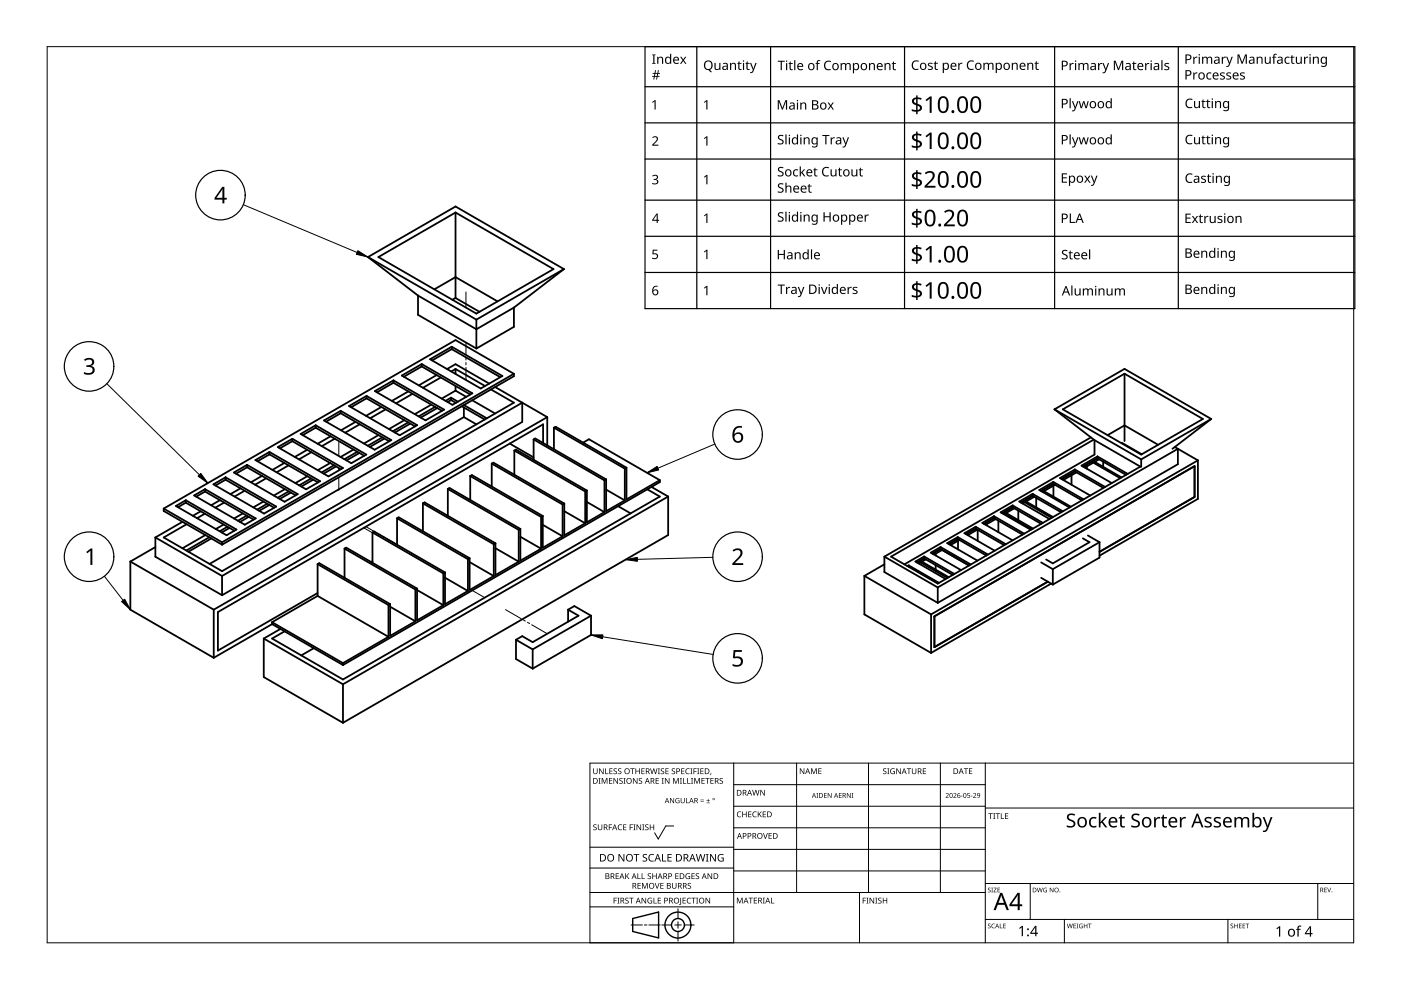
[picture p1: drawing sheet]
<svg xmlns="http://www.w3.org/2000/svg" width="297mm" height="210mm" viewBox="0 0 297 210" stroke-linecap="round" stroke-linejoin="round" font-family="sans-serif">
<g fill="none" stroke="#000" stroke-width=".38">
<path d="M78 54.5l23 13.3M78 54.5l18.6-10.7 23 13.3M78 54.5l10.6 8.2M96.6 45.1l-16.4 9.4 20.8 12M96.6 45.1v18.1M96.6 45.1l20.8 12-16.4 9.4M119.6 57.1l-18.6 10.7M119.6 57.1l-10.6 8.1M85.2 79.6l4.2-2.4 10.8 6.2-4.3 2.4zM88.6 62.7v4l12.4 7.2M88.6 62.7l12.4 7.1 8-4.6M89.4 77.7l-3.8 2.2"/>
<path d="M89.4 77.7l10.3 5.9M89.4 77.2v.5M91.2 76.2l4.6-2.7 10.7 6.2-4.6 2.7zM92.1 61.3l4.5-2.5 8.9 5.1M92.6 79.5l-3.8 2.2M94.8 78.2l1.8-1 7.1 4.1M95.8 74l10.3 6M95.8 73.5v.5M95.8 74l-4.2 2.4M96.6 78.2l6.2 3.6M96.6 78.2v1.1M96.6 63.2l-.7 .4"/>
<path d="M96.6 63.2l5.1 2.9M96.6 78.2l-.9 .6M101 67.8v6.1M109 65.2v4.1l-8 4.6M109 79.3l-12.4-7.2-61.9 35.7M109 79.3l-61.9 35.7M109 79.3v.5l-61.9 35.7M238.4 79.2v14.3M52.4 99.1l10.3 5.9M52.4 98.6v.5M52.4 99.1l-2.4 1.3M54.2 97.5l2.9-1.7 10.8 6.2-3 1.7z"/>
<path d="M57.1 96.3l-2.5 1.5M57.1 96.3l10.3 6M57.1 95.8v.5M58.9 94.8l3.1-1.8 10.7 6.2-3.1 1.8zM60.3 98.2l-2.5 1.4M61.2 98.7l-2.6 1.4M62 93.5l-2.7 1.6M62 93.5l10.3 6M62 93v.5M63.7 92l3.2-1.8 10.8 6.2-3.2 1.8zM65.1 95.4l-2.6 1.5M66 95.9l-2.6 1.5"/>
<path d="M66.9 90.2v.5M66.9 90.7l10.3 5.9M66.9 90.7l-2.7 1.6M68.7 89.2l3.5-2.1 10.8 6.2-3.6 2.1zM70 98.2l-2.6 1.5M70.1 92.5l-2.8 1.6M70.8 98.6l-2.6 1.6M71 93l-2.8 1.6M71.3 98.9l-2.7 1.5M72.2 87.6l10.3 6M72.2 87.1v.5M72.2 87.6l-3.1 1.8"/>
<path d="M74 86.1l3.7-2.2 10.8 6.2-3.8 2.2zM74.9 95.3l-2.7 1.6M75.4 89.4l-3.1 1.8M75.8 95.8l-2.8 1.6M76.2 96l-2.7 1.6M76.3 90l-3.1 1.7M77.7 84.5l-3.3 1.8M77.7 84.5l10.3 5.9M77.7 83.9v.6M79.5 82.9l3.9-2.3 10.8 6.3-4 2.2zM80.3 92.3l-3.1 1.7M80.9 86.3l-3.3 1.9"/>
<path d="M81.1 92.7l-3.1 1.8M81.5 93l-3.1 1.8M81.8 86.8l-3.3 1.9M83.4 81.2l10.3 5.9M83.4 80.6v.6M83.4 81.2l-3.5 2M85.7 89.1l-3.2 1.9M86.5 89.6l-3.2 1.8M86.6 83l-3.5 2M87 89.8l-3.3 1.9M87.5 83.5l-3.5 2M91.4 85.8l-3.5 2"/>
<path d="M92.3 86.3l-3.5 2M92.7 86.5l-3.5 2M93.5 80l-3.8 2.2M95.6 84.3l-1.1 .7M95.6 84.8l-.7 .4M95.6 84.3v.5M95.6 84.3l1.5 .9M95.6 84.8l1.1 .6M96.6 82.8l2.3 1.3M96.6 81.8v1M96.6 82.8l-2.9 1.7M97.9 86.1l4.9 2.8"/>
<path d="M98.4 88.4l2.6 1.6M98.4 85.9l4.8 2.8M98.4 88.4l-54 31.2M98.4 86.4v2M100.1 84.9l4.9 2.8M104.1 82.6l4.9 2.8-61.9 35.7-12.4-7.1 4.9-2.9M104.3 98.3l.3-.2 15 8.7M104.3 98.3v4.9M104.3 98.3l15 8.7M105 82.1l11 6.3M108.1 94.1l5 2.9M109 95.5l.4-.2 15 8.7"/>
<path d="M109 95.5v5.2M109 95.5l15.1 8.7M113.1 93.2l15.1 8.6M113.1 93.2l.4-.2 15 8.6M113.1 93.2v4.3M115.1 93.9v-3.9l-68.9 39.8v8.1l21.1-12.2M116 88.4l-70.7 40.9M116 88.4v6M117.4 90.7l15.1 8.7M117.4 90.7l.4-.2 15 8.7M117.4 90.7v4.6M123.6 93.8l1.3-.7 15 8.7"/>
<path d="M132.5 99.4v6.7M132.8 99.2v6.7l7.1-4.1M132.8 99.2l-.3 .2M223.6 86.8l14.8-8.6 18.4 10.6M223.6 86.8l8.2 6.3M223.6 86.8l18.4 10.6M225.3 86.8l13.1-7.6 16.6 9.6-13 7.6zM227.9 99.5v.5M227.9 99.5l-3.2 1.9 6.5 3.7M227.9 100l6.1 3.5M227.9 100l-2.8 1.6M227.9 99.5l6.4 3.7"/>
<path d="M230.4 98.9v.5M231.3 92.7l-43.8 25.3M231.8 98.1l5.7 3.3M231.9 93.2l-43 24.8 9.9 5.7 43-24.8M232.1 97.9l5.7 3.3M232.7 97.2l-3 1.7M232.7 96.8l6.4 3.7M232.7 97.2l6 3.5M232.7 96.8v.4M232.7 96.8l-3.4 1.9 6.4 3.7M233 97.4l-3 1.7M233.9 97.9v1.1"/>
<path d="M234.8 92.3l3.6-2.1 7.2 4.1M237.8 93.9l4.3 2.4M241.8 98.9l-9.7-5.6v3.1l-40.4 23.3M242 97.4v1.6M249.1 94.8l4.9 2.8M254 97.6v8.2l-20.9 12M254 97.6l-56.6 32.7M256.8 88.8l-8.2 6.4M256.8 88.8l-14.8 8.6M27.6 119.1v10.2l17.7 10.2M27.6 119.1l17.7 10.2M32.9 116l-5.3 3.1"/>
<path d="M32.9 114v4l14.2 8.2M32.9 114l14.2 8.1M34.7 107.8l12.4 7.2M34.7 107.8v.5l12.4 7.2M37.3 107.3l2.1-1.2 10.7 6.2-2.1 1.2zM38.7 110.6l-5.8 3.4M39.4 106.6l-1.7 .9M39.4 106.1v.5M39.4 106.6l10.3 5.9M41.2 105l2.3-1.3 10.7 6.2-2.3 1.4zM42.6 108.4l-1.7 1M43.4 108.9l-1.6 1"/>
<path d="M43.5 104.2l10.3 6M43.5 103.7v.5M43.5 104.2l-1.9 1.1M43.5 113.4l-4.8 2.9M44.4 113.9l-4.9 2.8M44.8 114.2l-4.9 2.8M45.2 102.7l2.6-1.5 10.8 6.2-2.6 1.5zM46.6 106l-1.8 1.1M47.1 115v.5M47.4 111.2l-1.6 1M47.5 106.6l-1.9 1M47.8 101.7l10.3 6"/>
<path d="M47.8 101.7l-2.1 1.2M47.8 101.2v.5M48.2 111.7l-1.6 .9M48.7 111.9l-1.7 1M49.6 100.2l2.8-1.6 10.7 6.2-2.8 1.6zM51 103.5l-2.2 1.3M51.5 108.9l-1.9 1M51.9 104l-2.2 1.3M52.3 109.3l-1.9 1.1M52.8 109.6l-1.9 1.1M55.5 100.9l-2.3 1.4M55.8 106.3l-2.1 1.3"/>
<path d="M56.4 101.4l-2.3 1.4M56.7 106.8l-2.2 1.2M57.1 107.1l-2.1 1.2M60.4 103.7l-2.3 1.4M61.2 104.2l-2.3 1.3M61.7 104.4l-2.4 1.4M65.2 101l-2.6 1.4M66 101.4l-2.6 1.5M66.4 101.7l-2.5 1.5M67.3 119.6l15.1 8.7M67.3 119.6v6.7M67.3 119.6l.4-.2 15 8.7"/>
<path d="M73 116.3l.4-.2 15 8.7M73 116.3v6.2M73 116.3l15.1 8.7M79 119l-.3 .2M79 112.9l15 8.7M79 112.9l.3-.2 15 8.7M79 112.9v6.4M84.2 109.9l15 8.7M84.2 109.9l.3-.2 15.1 8.7M84.2 109.9v5.6M89.7 106.7v5.9M89.7 106.7l.3-.2 15 8.7"/>
<path d="M89.7 106.7l15 8.7M95 103.7l15 8.6M95 103.7l.3-.2 15 8.6M95 103.7v5.7M99.2 118.6v6.7M99.6 119.2l5.1 2.9M99.6 118.4l-.4 .2M99.6 118.4v6.7l5.1-3M99.7 100.9l.4-.2 15 8.7M99.7 100.9v5.1M99.7 100.9l15 8.7M104.7 115.4v6.7"/>
<path d="M105 115.2l-.3 .2M105 115.2v6.7l5-2.8M105 116.2l5 2.9M110 112.3v6.8M110.3 113.8l4.4 2.5M110.3 112.1v6.8l4.4-2.6M110.3 112.1l-.3 .2M114.7 109.6v6.7M115.1 109.4l-.4 .2M115.1 109.4v6.7l4.2-2.4M115.1 111.3l4.2 2.4M119.3 107v6.7"/>
<path d="M119.6 106.8v6.7l4.5-2.6M119.6 106.8l-.3 .2M119.6 108.4l4.5 2.5M124.1 104.2v6.7M124.4 104v6.7l3.8-2.1M124.4 104l-.3 .2M124.4 106.4l3.8 2.2M128.2 101.8v6.8M128.5 103.8l4 2.3M128.5 101.6l-.3 .2M128.5 101.6v6.8l4-2.3M131.1 107.3l2.6 1.6"/>
<path d="M137.2 103.7l2.7 1.6-67.2 38.8-15-8.7 2.6-1.5M138.1 103.2l3.6 2.1M139.9 101.8v.4l-67.2 38.8M141.7 105.3v8.1l-69 39.9M141.7 105.3l-69 39.8M187.5 118v3.3l11.3 6.5M187.5 119.7l-4.2 2.4M187.5 118l11.3 6.6M192.7 119.9v.3M192.7 119.9l-.3 .1M192.7 119.9l6.4 3.7M195.2 119.3l5.7 3.2"/>
<path d="M195.5 119.1l5.7 3.3M195.9 118.4l6.1 3.5M195.9 118l-1.8 1.1 6.4 3.7M195.9 118v.4M195.9 118.4l-1.5 .9M195.9 118l6.5 3.7M196.3 118.6l-1.5 .9M198.4 117.4v.4M198.4 119.8v1M199.4 116.4l-1.7 1M199.4 116l6.4 3.7M199.4 116v.4"/>
<path d="M199.4 116l-2.1 1.2 6.5 3.7M199.4 116.4l6.1 3.5M199.8 116.6l-1.7 1M203.1 114.3l-1.9 1.1M203.1 113.9l6.4 3.7M203.1 113.9v.4M203.1 114.3l6 3.5M203.1 113.9l-2.3 1.3 6.4 3.7M203.1 114.7v1.8M203.4 114.5l-1.9 1.1M206.9 112.1l-2.1 1.2M206.9 111.7l6.4 3.7"/>
<path d="M206.9 112.1l6 3.5M206.9 111.7v.4M206.9 111.7l-2.4 1.4 6.4 3.7M207.2 112.3l-2 1.2M207.3 112.3v2.4M210.7 109.9l-2.1 1.2M210.7 109.4l6.5 3.8M210.7 109.4v.5M210.7 109.4l-2.4 1.5 6.4 3.7M210.7 109.9l6.1 3.5M211.1 110.1l-2.1 1.2M211.7 110.4v2.4"/>
<path d="M213 108.9l5.7 3.3M213.3 108.8l5.7 3.3M214.7 107.6l-2.2 1.2M214.7 107.2l6.4 3.7M214.7 107.6l6.1 3.5M214.7 107.2v.4M214.7 107.2l-2.6 1.4 6.5 3.7M215 107.8l-2.1 1.2M215.9 108.3v2M217.3 106.5l5.7 3.3M217.5 106.3l5.8 3.3M218.9 104.7v.4"/>
<path d="M218.9 105.1l6.1 3.5M218.9 104.7l-2.8 1.6 6.4 3.7M218.9 105.1l-2.4 1.4M218.9 104.7l6.5 3.7M219.3 105.3l-2.5 1.5M219.7 105.6v2M220.7 119.2l2.5 1.5M221.3 104.1l5.8 3.3M223.3 102.6l-2.6 1.5M223.3 102.2l6.4 3.7M223.3 102.6l6.1 3.5M223.3 102.2v.4"/>
<path d="M223.3 102.2l-2.9 1.7 6.4 3.7M223.3 103v2.3M223.7 102.8l-2.6 1.5M227.2 100.8v2M228.2 100.2l-2.8 1.6M229.6 114.1l1.4 .9-7.8 4.5-1.4-.9M230.6 113.5l2.5 1.5M233.1 115l-9.9 5.7M233.1 117l20.2-11.6v-6.6l-55.2 31.9v6.5l24.1-13.9M233.1 115v3.2l-9.9 5.7M45.3 129.3v10.2M47.1 122.1v4.1"/>
<path d="M47.1 122.1l63.6-36.7v4.1l-63.6 36.7M55.9 135.4v8.2l16.8 9.7M55.9 135.4l16.8 9.7M57.7 132.3l-12.4 7.2M57.7 131.9v.4M57.7 132.3l15 8.7M57.7 131.9l15 8.7M59.5 133.3l-3.6 2.1M66.5 137.4l-2.6 1.6M67.3 126.3l15.1 8.7M67.3 126.3l-9.6 5.6M73 122.4v.1"/>
<path d="M82.4 135l-9.7 5.6M82.4 128.3v6.7M82.7 128.6l5.4 3.1M82.7 128.1l-.3 .2M82.7 128.1v6.7l5.4-3.1M88.1 125v6.7M88.4 124.8v6.7l5.6-3.2M88.4 124.8l-.3 .2M88.4 125.1l5.6 3.2M94 121.6v6.7M94.3 122.5l4.9 2.8M94.3 121.4l-.3 .2"/>
<path d="M94.3 121.4v6.7l4.9-2.8M109.4 135.6v4.1l3.5 2.1M109.4 135.6l3.5 2.1M112.9 137.7v4.1M120.4 129.3v2.5M120.4 129.3l2.3 1.2-9.8 5.7-2.2-1.3-1.3 .7M120.4 129.3l1.4-.8 3.5 2M125.3 130.5l-12.4 7.2M125.3 130.5v4.1l-12.4 7.2M183.3 122.1l14.1 8.2M183.3 122.1v8.2l14.1 8.1M197.4 130.3v8.1"/>
<path d="M198.8 124.6l50.9-29.4v3.2l-50.9 29.4M198.8 124.6v3.2M220.7 122.5l2.5 1.4M222.9 123.7l-25.5 14.7M223.2 120.7v3.2M72.7 140.6v.4M72.7 145.1v8.2"/>
</g>
<g fill="none" stroke="#000" stroke-width=".21">
<path d="M98.8 61.9v3.3M98.8 72.6v2.7M98.8 75.8v.5M98.8 76.8v.6M98.8 77.9v2.7M71.8 93.8v2.9M71.8 99.2v.5M71.8 101.2v2.8M77.1 111.9l1.9 1.1M77.6 111.7l2.2 1.2M80.2 113.2l.5 .2M81.1 113.7l.5 .3"/>
<path d="M82 114.2l2.2 1.3M100.1 125.2l2.7 1.5M107.2 129.3l3.3 1.9M110.9 131.4l.5 .3M111.8 131.9l.5 .3M112.7 132.5l3.3 1.9"/>
</g>
<path d="M10 9.9h277v190h-277z" fill="none" stroke="#000" stroke-width=".21"/>
<g fill="none" stroke="#000" stroke-width=".21">
<path d="M125.1 179.6h30.5M142.8 175.1h-1.6l-1.6 2.8-.8-1.3M155.6 166.4h53.3M155.6 161.8v38.1h-30.5v-38.1h161.9M168.9 161.8v27.4M184.1 161.8v27.4M199.4 161.8v27.4M208.9 170.9h-53.3M208.9 175.5h-53.3M208.9 161.8v38.1M287 171.3h-78.1M125.1 192.3h30.5"/>
<path d="M125.1 189.2h83.8M133.8 196.1h2.4M136.6 196.1h.6M140 196.1h-2.4M140.3 196.1h2.1M143.1 196.1h1.3M143.7 195.4v1.4M143.7 197.5v2M143.7 192.7v2M147.2 196.1h-2.1M155.6 180.1h53.3M155.6 184h-30.5"/>
<path d="M182.2 189.2v10.7M208.9 184.7h-53.3M218.4 187.3v7.6M225.7 194.9v5M260.3 194.9v5M279.4 187.3v7.6M287 194.9h-78.1M287 187.3h-78.1"/>
</g>
<g fill="#000">
<path d="M125.8 174.9l.5-.1h.2l-.1 .2a.25 .25 0 0 0-.3-.1 .25 .25 0 0 0 0 .4 .42 .42 0 0 1 .4 .5 .42 .42 0 0 1-.7 .2v-.1a.27 .27 0 0 0 .5 0 .27 .27 0 0 0-.1-.4l-.4-.2zM125.8 162.9h.1v.8a.32 .32 0 0 0 .3 .3 .32 .32 0 0 0 .3-.3v-.8h.2v.8a.47 .47 0 0 1-.5 .4 .47 .47 0 0 1-.4-.4zM126.9 165h.4l-.1 .1v1l.1 .1h-.4l.1-.1v-1zM126.8 174.8h.1v.8a.32 .32 0 0 0 .3 .3 .32 .32 0 0 0 .3-.3v-.8h.2v.8a.47 .47 0 0 1-.5 .4 .47 .47 0 0 1-.4-.4zM127 162.9h.2l.6 1v-1h.2v1.2h-.2l-.7-1 .1 1h-.2zM127.6 165h.2l.4 1 .4-1h.2v1.2h-.2v-1.1l-.4 1.1h-.1l-.4-1.1v1.1h-.1zM128.3 162.9h.2v1.1h.5v.1h-.7zM129.1 174.8h.7v.1h-.6v.5h.5v.1h-.5v.5h-.1zM129.1 165h.7v.1h-.5v.4h.5v.1h-.5v.4h.5v.2h-.7zM129.2 162.9h.7v.1h-.5v.4h.4v.2h-.4v.4h.5v.1h-.7zM130.1 163l.5-.1 .2 .1v.1a.25 .25 0 0 0-.4-.1 .25 .25 0 0 0 0 .4 .42 .42 0 0 1 .4 .5 .42 .42 0 0 1-.7 .2v-.1a.27 .27 0 0 0 .5 0 .27 .27 0 0 0-.1-.4l-.4-.2zM130.1 165h.1l.7 1v-1h.1v1.2h-.2l-.6-1v1h-.1z"/>
<path d="M131.1 175l.5-.2 .3 .1-.1 .1a.49 .49 0 0 0-.7 .4 .49 .49 0 0 0 .8 .4 .57 .57 0 0 1-.8 0 .57 .57 0 0 1 0-.8zM131.1 163l.4-.1 .2 .1v.1a.25 .25 0 0 0-.4-.1 .25 .25 0 0 0 0 .4 .42 .42 0 0 1 .4 .5 .42 .42 0 0 1-.6 .2v-.1a.27 .27 0 0 0 .4 0 .27 .27 0 0 0-.1-.4l-.3-.2zM131.4 165.1l.4-.2 .2 .1v.1a.25 .25 0 0 0-.4-.1 .25 .25 0 0 0 0 .4l.4 .2v.4l-.4 .2-.3-.1 .1-.1a.27 .27 0 0 0 .4 .1 .27 .27 0 0 0-.1-.4l-.4-.3zM132.2 165h.4l-.1 .1v1l.1 .1h-.4l.1-.1v-1zM132.1 174.8h.7v.1h-.5v.4h.5v.1h-.5v.5h.5v.1h-.7zM133.5 174.8h.7v.1h-.5v.5h.5v.1h-.5v.5h-.2zM133.6 162.9h.9v.1h-.3v1.1h-.2v-1.1h-.4zM134.3 174.8h.4l-.1 .1v1l.1 .1h-.4l.1-.1v-1zM134.2 165h.2l.6 1v-1h.2v1.2h-.2l-.7-1v1h-.1zM134.7 162.9h.2v.5h.6v-.5h.2v1.2h-.2v-.5h-.6v.5h-.2zM135 174.8h.1l.7 1v-1h.1v1.2h-.2l-.6-1v1h-.1zM135.5 165.1l.4-.2 .2 .1v.1a.25 .25 0 0 0-.4-.1 .25 .25 0 0 0 0 .4l.4 .2v.4l-.4 .2-.3-.1 .1-.1a.27 .27 0 0 0 .4 .1 .27 .27 0 0 0-.1-.4l-.3-.3z"/>
<path d="M136.2 174.8h.4l-.1 .1v1l.1 .1h-.4l.1-.1v-1zM136 162.9h.7v.1h-.6v.4h.5v.2h-.5v.4h.6v.1h-.7zM136.8 174.9l.4-.1h.3l-.1 .2a.25 .25 0 0 0-.3-.1 .25 .25 0 0 0 0 .4 .42 .42 0 0 1 .4 .5 .42 .42 0 0 1-.7 .2v-.1a.27 .27 0 0 0 .5 0 .27 .27 0 0 0-.1-.4l-.4-.2zM137.8 174.8h.1v.5h.6v-.5h.2v1.2h-.2v-.6h-.6v.6h-.1zM137.8 162.9h.2l.3 1 .2-1h.2l.3 1 .2-1h.2l-.3 1.2h-.2l-.3-1-.3 1h-.1zM139 165h.7v.1h-.5v.4h.5v.1h-.5v.4h.5v.2h-.7zM139.5 162.9h.4l-.1 .1v1l.1 .1h-.4l.1-.1v-1zM140.3 165h.4l-.1 .1v1l.1 .1h-.4l.1-.1v-1zM140.1 163l.5-.1 .2 .1v.1a.25 .25 0 0 0-.4-.1 .25 .25 0 0 0 0 .4 .42 .42 0 0 1 .4 .5 .42 .42 0 0 1-.7 .2l.1-.1a.27 .27 0 0 0 .4 0 .27 .27 0 0 0-.1-.4l-.4-.2zM141.1 162.9h.7v.1h-.6v.4h.5v.2h-.5v.4h.6v.1h-.7zM141 165h.1l.7 1v-1h.1v1.2h-.1l-.7-1v1h-.1zM142.1 169.2h.1l.6 .9v-.9h.1v1.1h-.1l-.6-.9v.9h-.1z"/>
<path d="M142.5 163l.4-.1 .2 .1v.1a.25 .25 0 0 0-.4-.1 .25 .25 0 0 0 0 .4 .42 .42 0 0 1 .4 .5 .42 .42 0 0 1-.6 .2v-.1a.27 .27 0 0 0 .4 0 .27 .27 0 0 0-.1-.4l-.4-.2zM142.7 165h.2l.4 1 .4-1h.2v1.2h-.1v-1.1l-.4 1.1h-.2l-.4-1.1v1.1h-.1zM143.3 169.3l.5-.1 .3 .1-.1 .1a.45 .45 0 0 0-.7 .3 .45 .45 0 0 0 .6 .5v-.4h-.2v-.1h.4v.6a.6 .6 0 0 1-.8-.2 .6 .6 0 0 1 0-.8zM144.2 165h.4l-.2 .1v1l.2 .1h-.4l.1-.1v-1zM144.8 165h.2v1h.5v.2h-.7zM144.4 162.9h.7v.1h-.5v.4h.5v.2h-.5v.4h.5v.1h-.7zM144.3 169.2h.2v.7a.28 .28 0 0 0 .2 .3 .28 .28 0 0 0 .3-.3v-.7h.2v.7a.42 .42 0 0 1-.5 .4 .42 .42 0 0 1-.4-.4zM145.5 169.2h.1v1h.5v.1h-.6zM145.7 165h.2v1h.5v.2h-.7zM145.5 163.1l.3-.2 .4 .1v.1l-.3-.1a.49 .49 0 0 0-.4 .7 .49 .49 0 0 0 .7 .3 .57 .57 0 0 1-.8-.1 .57 .57 0 0 1 0-.8zM146.4 162.9h.4l-.1 .1v1l.1 .1h-.4l.1-.1v-1zM146.5 165h.5l-.2 .1v1l.2 .1h-.5l.2-.1v-1z"/>
<path d="M147 162.9h.7v.1h-.5v.5h.5v.1h-.5v.5h-.2zM147.2 165h.2l.4 1 .4-1h.2v1.2h-.2l.1-1.1-.5 1.1h-.1l-.4-1.1v1.1h-.1zM147.8 162.9h.5l-.2 .1v1l.2 .1h-.5l.2-.1v-1zM148.5 169.9h.7v.1h-.7zM148.5 169.5h.7v.2h-.7zM148.5 162.9h.7v.1h-.6v.4h.5v.2h-.5v.4h.6v.1h-.7zM148.7 165h.7v.1h-.5v.4h.5v.1h-.5v.4h.5v.2h-.7zM149.8 170.2h.7v.1h-.7zM149.5 165h.9v.1h-.3v1.1h-.2v-1.1h-.4zM150.1 169.4l.1 .3h.3l-.3 .1v.3l-.1-.3h-.3l.3-.1zM150.7 163.9h.1l-.2 .4zM150.6 165h.7v.1h-.5v.4h.5v.1h-.5v.4h.5v.2h-.7z"/>
<path d="M152.6 165.1l.4-.2 .3 .1-.1 .1a.25 .25 0 0 0-.4-.1 .25 .25 0 0 0 0 .4l.4 .2 .1 .4-.4 .2-.4-.1 .1-.1a.27 .27 0 0 0 .5 .1 .27 .27 0 0 0-.1-.4l-.4-.3zM156.4 172.2l.4-.2 .4 .1-.1 .1a.49 .49 0 0 0-.7 .5 .49 .49 0 0 0 .7 .4 .57 .57 0 0 1-.8 0 .57 .57 0 0 1 0-.8zM157.4 172.1h.1v.5h.7v-.5h.1v1.2h-.1v-.6h-.7v.6h-.1zM158.6 172.1h.7v.1h-.5v.4h.5v.1h-.5v.4h.5v.2h-.7zM159.7 172.2l.3-.2 .4 .1v.1h-.3a.49 .49 0 0 0-.4 .6 .49 .49 0 0 0 .7 .3 .57 .57 0 0 1-.8 0 .57 .57 0 0 1 0-.8zM159.5 167.5h.1l.3 1 .3-1h.1l.3 1 .3-1h.1l-.3 1.2h-.2l-.3-1.1-.2 1.1h-.2zM160.7 172.1h.1v.6l.5-.6h.2l-.5 .5 .5 .7h-.1l-.5-.6-.1 .6h-.1zM161.8 176.6h.1l.4 1.1 .3-1.1h.2l-.4 1.2h-.2zM161.2 167.5h.2l.6 1v-1h.2v1.2h-.2l-.7-1v1h-.1zM161.7 172.1h.7v.1h-.5v.4h.5v.1h-.5v.4h.5v.2h-.7zM163 176.6h.6v.2h-.5v.3h.5v.2h-.5v.4h.5v.1h-.6zM169.6 162.9h.2l.6 1v-1h.1v1.2h-.1l-.7-1v1h-.1z"/>
<path d="M172 162.9h.2l.4 1 .3-1h.3v1.2h-.2v-1l-.4 1h-.1l-.4-1.1v1.1h-.1zM173.1 168.1h.4l-.2 .1v.9l.2 .1h-.4l.1-.1zM173.5 162.9h.7v.1h-.5v.4h.4v.1h-.4v.5h.5v.1h-.7zM174.7 168.1h.6v.2h-.5v.3h.4v.1h-.4v.4h.5v.1h-.6zM175.5 168.1h.1l.6 .9v-.9h.1v1.1h-.1l-.6-.9v.9h-.1zM177.9 168.1h.5v.2h-.4v.3h.4v.1h-.4v.4h.4v.1h-.5zM179.6 168.1h.1l.5 .9v-.9h.2v1.1h-.2l-.5-.9v.9h-.1zM180.6 168.1h.3l-.1 .1 .1 1h-.3l.1-.1zM187.3 163l.4-.1 .2 .1v.1a.25 .25 0 0 0-.4-.1 .25 .25 0 0 0 0 .4 .42 .42 0 0 1 .4 .5 .42 .42 0 0 1-.6 .2v-.1a.27 .27 0 0 0 .4 0 .27 .27 0 0 0-.1-.4l-.3-.2zM188.1 162.9h.5l-.2 .1v1l.2 .1h-.5l.2-.1v-1zM188.9 163.1l.5-.2 .3 .1v.1a.5 .5 0 0 0-.8 .4 .5 .5 0 0 0 .7 .5v-.4h-.3v-.1h.4v.6a.66 .66 0 0 1-.8-.1 .66 .66 0 0 1 0-.9zM190 162.9h.2l.7 1-.1-1h.2v1.2h-.2l-.6-1v1h-.2z"/>
<path d="M192.3 162.9h.9v.1h-.4v1.1h-.2v-1.1h-.3zM193.3 162.9h.2v.8a.32 .32 0 0 0 .3 .3 .32 .32 0 0 0 .3-.3v-.8h.2v.8a.47 .47 0 0 1-.5 .4 .47 .47 0 0 1-.5-.4zM195.7 162.9h.6v.1h-.5v.4h.5v.2h-.5v.4h.5v.1h-.6zM200.5 168.3a.37 .37 0 0 1 .6 0 .37 .37 0 0 1-.2 .5l-.3 .3h.6v.1h-.7l.3-.4a.27 .27 0 0 0 .2-.4 .27 .27 0 0 0-.4-.1zM202.1 168.3a.37 .37 0 0 1 .6 0 .37 .37 0 0 1-.2 .5l-.2 .3h.5v.1h-.7l.3-.4a.27 .27 0 0 0 .3-.4 .27 .27 0 0 0-.5-.1zM203.7 168.7h.4v.1h-.4zM204.4 162.9h.9v.1h-.4v1.1h-.2v-1.1h-.3zM205.1 168.1h.5v.2h-.4v.3a.34 .34 0 0 1 .5 .1 .34 .34 0 0 1-.2 .5 .34 .34 0 0 1-.4-.2 .29 .29 0 0 0 .4 .1 .29 .29 0 0 0 0-.5 .29 .29 0 0 0-.4 0zM205.8 168.7h.4v.1h-.4zM205.4 162.9h.7v.1h-.5v.4h.5v.1h-.5v.5h.5v.1h-.7zM206.3 168.3a.37 .37 0 0 1 .6 0 .37 .37 0 0 1-.2 .5l-.2 .3h.5v.1h-.7l.3-.4a.27 .27 0 0 0 .3-.4 .27 .27 0 0 0-.5-.1zM209.6 172.4h.9v.2h-.4v1h-.1v-1h-.4z"/>
<path d="M210.6 172.4h.4l-.1 .1v1l.1 .1h-.4l.1-.1v-1zM211.1 172.4h.9v.2h-.4v1h-.1v-1h-.4zM212.2 172.4h.2v1.1h.5v.1h-.7zM213.1 172.4h.7v.2h-.6v.3h.5v.2h-.5v.4h.6v.1h-.7zM226.3 172.8a1.38 1.38 0 0 1 1.6-.2l-.1 .4-.3-.2a.55 .55 0 0 0-.9 .3 .55 .55 0 0 0 .6 .7l.6 .4 .2 .5a1.19 1.19 0 0 1-1.8 .6v-.3l.2 .1a.82 .82 0 0 0 1.2-.4l-.1-.3-.4-.3a.88 .88 0 0 1-.8-1.3zM231.2 173.5l.5-.3 .8 .1-.1 .3h-.2a.79 .79 0 0 0-.9 .9 .79 .79 0 0 0 1.2 .5v.4l-.6 .1a1.17 1.17 0 0 1-1-.8 1.17 1.17 0 0 1 .3-1.2zM233 172.3h.3v2l1-1.1h.4l-.9 1 1 1.2h-.5l-.7-1-.3 .2v.8h-.3zM237.6 172.7h.2v.5h.7v.3h-.7v1.3l.2 .4 .5-.1v.3a.67 .67 0 0 1-1-.6v-1.3h-.3v-.1l.3-.2zM240 172.8a1.38 1.38 0 0 1 1.6-.2l-.1 .4-.4-.2a.55 .55 0 0 0-.8 .3 .55 .55 0 0 0 .6 .7l.6 .4 .2 .5a1.19 1.19 0 0 1-1.9 .6v-.3l.2 .1a.82 .82 0 0 0 1.3-.4l-.1-.3-.4-.3a.88 .88 0 0 1-.8-1.3zM244.7 173.2h.3v.4l.4-.3 .6-.1-.1 .4h-.5l-.3 .3v1.5h-.4zM246.6 172.7h.2v.5h.6v.3h-.6v1.3l.2 .4 .4-.1v.3a.67 .67 0 0 1-1-.6v-1.3h-.3v-.1l.3-.2zM250.2 173.2h.3v.4l.4-.3 .5-.1v.4h-.5l-.3 .3-.1 1.5h-.3z"/>
<path d="M255.5 173.4a1.29 1.29 0 0 1 1.4 0l-.1 .2-.5-.1a.35 .35 0 0 0-.6 .2 .35 .35 0 0 0 .4 .4l.2 .1a.66 .66 0 0 1 .6 .7 .66 .66 0 0 1-.8 .6l-.7-.2v-.3l.7 .2 .5-.2-.1-.3-.6-.3a.58 .58 0 0 1-.4-1zM257.5 173.4a1.29 1.29 0 0 1 1.3 0l-.1 .2-.4-.1a.35 .35 0 0 0-.6 .2 .35 .35 0 0 0 .4 .4l.1 .1a.66 .66 0 0 1 .7 .7 .66 .66 0 0 1-.9 .6l-.7-.2v-.3l.7 .2 .5-.2v-.3l-.6-.3a.58 .58 0 0 1-.4-1zM261.7 173.2h.3l.1 .3a.83 .83 0 0 1 1.3 .1 .78 .78 0 0 1 .9-.4 .78 .78 0 0 1 .6 .8v1.4h-.4v-1.4a.54 .54 0 0 0-.6-.5 .54 .54 0 0 0-.4 .7v1.2h-.4v-1.4a.55 .55 0 0 0-.7-.5 .55 .55 0 0 0-.3 .8v1.1h-.4zM267.7 173.2h.4l.7 1.9 .6-1.9h.4l-1 2.5a.83 .83 0 0 1-1 .7v-.3l.5-.1 .3-.6zM130.1 190.3h.7v.2h-.5v.4h.4v.1h-.4v.6h-.2zM130.5 185.2h.7v.1h-.5v.4h.5v.1h-.5v.4h.5v.2h-.7zM130.9 190.3h.4l-.1 .2v.9l.1 .2h-.4l.1-.2v-.9zM131.1 181.1h.3l.8 1.3v-1.3h.2v1.6h-.3l-.8-1.4v1.4h-.2zM132.6 190.5l.4-.2 .3 .1-.1 .1a.25 .25 0 0 0-.4-.1 .25 .25 0 0 0 0 .4 .4 .4 0 0 1 .5 .3 .4 .4 0 0 1-.3 .5 .4 .4 0 0 1-.5-.2h.1a.27 .27 0 0 0 .5 .1 .27 .27 0 0 0-.1-.5l-.4-.2zM132.6 185.2h.1v.6l.6-.6h.1l-.4 .5 .5 .7h-.2l-.5-.6-.1 .6h-.1zM133.4 190.3h.9v.2h-.4v1.1h-.1v-1.1h-.4zM134.3 181.1h1.2v.2h-.5v1.4h-.2v-1.4h-.5z"/>
<path d="M135.2 185.2h.1v1h.5v.2h-.6zM135.2 187.2h.6v.1h-.5v.4h.5v.2h-.5v.4h.5v.1h-.6zM136 185.2h.2v1h.5v.2h-.7zM136.1 187.2h.2l.4 1 .4-1h.2v1.2h-.1v-1l-.4 1h-.2l-.4-1 .1 1h-.2zM136 190.3h.2l.7 1.1-.1-1.1h.2v1.3h-.2l-.6-1v1h-.2zM136.3 181.2l.4-.1h.5l-.2 .2a.33 .33 0 0 0-.5 .1 .33 .33 0 0 0 .4 .4 .49 .49 0 0 1 .3 .7 .49 .49 0 0 1-.8 .2l-.2-.1v-.2l.3 .1a.35 .35 0 0 0 .5-.2 .35 .35 0 0 0-.4-.4l-.3-.3zM137.4 190.5l.6-.2 .3 .1-.1 .1a.5 .5 0 0 0-.8 .4 .5 .5 0 0 0 .7 .5v-.3h-.3v-.2h.5v.6a.66 .66 0 0 1-.9-.1 .66 .66 0 0 1 0-.9zM137.4 185.3l.4-.2 .2 .1v.1a.25 .25 0 0 0-.4-.1 .25 .25 0 0 0 0 .4 .42 .42 0 0 1 .4 .6 .42 .42 0 0 1-.6 .2v-.2a.27 .27 0 0 0 .4 .1 .27 .27 0 0 0-.1-.4l-.3-.3zM137.7 181.3l.4-.2h.6l-.1 .2-.4-.1a.64 .64 0 0 0-.5 .9 .64 .64 0 0 0 .9 .3v.2a.83 .83 0 0 1-1-.3 .83 .83 0 0 1 .1-1zM138.6 190.3h.1v1.1h.5v.2h-.6zM138.8 187.2h.2l.3 1.1 .4-1.1h.1l-.4 1.2h-.1zM138.3 185.2h.2v.5h.6v-.5h.1v1.2h-.1v-.6h-.6v.6h-.2z"/>
<path d="M139.5 190.3h.6v.2h-.5v.4h.5v.1h-.5v.4h.5v.2h-.6zM140.4 181.1h.2v1.4h.7v.2h-.9zM140 187.2h.7v.1h-.5v.4h.5v.2h-.5v.4h.5v.1h-.7zM141.5 181.1h.9v.2h-.7v.4h.7v.2h-.7v.6h.7v.2h-.9zM142.5 187.2h.1v.8a.32 .32 0 0 0 .4 .3 .32 .32 0 0 0 .3-.3v-.8h.1v.8a.47 .47 0 0 1-.4 .4 .47 .47 0 0 1-.5-.4zM143.2 185.2h.7v.1h-.6v.4h.5v.1h-.5v.4h.6v.2h-.7zM144.2 190.3h.2v1.3l-.1 .2-.3 .1v-.2l.2-.1zM144.7 190.3h.7v.2h-.5v.4h.5v.1h-.5v.4h.5v.2h-.7zM145.5 185.3l.4-.2 .4 .1-.1 .1a.5 .5 0 0 0-.7 .4 .5 .5 0 0 0 .7 .5v-.3h-.3v-.2h.4v.6a.66 .66 0 0 1-.9-.1 .66 .66 0 0 1 .1-.9zM145.8 190.5l.3-.2 .4 .1v.1h-.3a.49 .49 0 0 0-.4 .6 .49 .49 0 0 0 .7 .3 .57 .57 0 0 1-.8 0 .57 .57 0 0 1 0-.8zM145.9 187.3l.4-.1 .2 .1v.1a.25 .25 0 0 0-.4-.1 .25 .25 0 0 0 0 .4l.4 .2v.3l-.4 .2h-.3l.1-.1a.27 .27 0 0 0 .4 0 .27 .27 0 0 0-.1-.4l-.4-.2zM146.6 190.3h.9v.2h-.4v1.1h-.1v-1.1h-.4z"/>
<path d="M146.6 185.2h.7v.1h-.5v.4h.5v.1h-.5v.4h.5v.2h-.7zM147.6 190.3h.4l-.1 .2v.9l.1 .2h-.4l.1-.2v-.9zM147.6 185.3l.4-.2 .2 .1v.1a.25 .25 0 0 0-.4-.1 .25 .25 0 0 0 0 .4 .42 .42 0 0 1 .4 .6 .42 .42 0 0 1-.7 .2l.1-.2a.27 .27 0 0 0 .4 .1 .27 .27 0 0 0-.1-.4l-.4-.3zM147.5 181.1h.2l.4 1.3 .3-1.3h.2l.4 1.3 .3-1.3h.2l-.4 1.6h-.2l-.4-1.4-.3 1.4h-.2zM149.7 181.1h.5l-.2 .1v1.3l.2 .2h-.5l.1-.2v-1.3zM149.6 190.3h.2l.6 1.1v-1.1h.2v1.3h-.2l-.7-1v1h-.1zM150 185.2h.2l.6 1v-1h.2v1.2h-.2l-.6-1v1h-.2zM150.5 181.1h.3l.8 1.3v-1.3h.2v1.6h-.2l-.9-1.4v1.4h-.2zM152.4 181.3l.7-.2h.3l-.1 .2a.65 .65 0 0 0-1 .5 .65 .65 0 0 0 .9 .7v-.5h-.3v-.2h.5v.8a.86 .86 0 0 1-1.1-.2 .86 .86 0 0 1 .1-1.1zM156.2 190.3h.3l.3 1 .4-1h.3v1.2h-.2v-1l-.4 1h-.1l-.4-1v1h-.2zM158.7 190.3h.9v.2h-.3v1h-.2v-1h-.4zM159.8 190.3h.7v.2h-.5v.3h.5v.2h-.5v.4h.5v.1h-.7z"/>
<path d="M161.7 190.3h.5l-.2 .2v.9l.2 .1h-.5l.2-.1v-.9zM163.5 190.3h.1v1.1h.6v.1h-.7zM182.9 190.3h.7v.2h-.5v.4h.5v.1h-.5v.6h-.2zM183.7 190.3h.4l-.1 .2v.9l.1 .2h-.4l.1-.2v-.9zM184.4 190.3h.1l.7 1v-1h.1v1.3h-.1l-.7-1v1h-.1zM185.6 190.3h.4l-.1 .2v.9l.1 .2h-.4l.1-.2v-.9zM186.2 190.5l.5-.2 .2 .1v.1a.25 .25 0 0 0-.4-.1 .25 .25 0 0 0 0 .4l.4 .2v.4l-.4 .2-.3-.1v-.1a.27 .27 0 0 0 .5 .1 .27 .27 0 0 0-.1-.5l-.4-.2zM187.2 190.3h.1v.6h.6v-.6h.2v1.3h-.2v-.6h-.6v.6h-.1zM209.5 188.3l.3-.1 .2 .2a.24 .24 0 0 0-.3-.1 .24 .24 0 0 0-.1 .3 .24 .24 0 0 0 .3 .1l.2 .2-.1 .2-.4 .1-.2-.2a.23 .23 0 0 0 .4 .2 .23 .23 0 0 0 0-.4l-.3-.2zM209.5 195.9l.3-.1 .2 .2a.24 .24 0 0 0-.3-.1 .24 .24 0 0 0-.1 .3 .24 .24 0 0 0 .3 .1 .31 .31 0 0 1 0 .5 .31 .31 0 0 1-.5-.1 .23 .23 0 0 0 .4 .1 .23 .23 0 0 0 0-.4l-.3-.2zM210.2 188.2h.3l-.1 .1 .1 .9h-.3l.1-.1zM210.3 196l.4-.2 .2 .1v.1a.39 .39 0 0 0-.6 .3 .39 .39 0 0 0 .6 .4 .46 .46 0 0 1-.7-.1 .46 .46 0 0 1 .1-.6z"/>
<path d="M210.7 188.2h.6l-.5 .9h.5v.1h-.7l.5-.9h-.4zM212 195.8h.1v.9l.4 .1h-.5zM211.5 188.2h.5l-.4 .1v.3h.4l-.4 .1v.4l.4 .1h-.5zM212.7 195.8h.5l-.4 .1v.3h.4l-.4 .2v.3l.4 .1h-.5zM216.1 196.8l.6-.5h.2v2.2h-.3v-1.9l-.4 .4zM219.8 188.2h.2l.2 .8 .2-.8h.1l.3 .8 .2-.8h.1l-.3 1h-.1l-.2-.8-.3 .8h-.1zM221.3 188.3h.7h-.1a.4 .4 0 0 0-.6 .4 .4 .4 0 0 0 .6 .4v-.3l-.2-.1h.3v.5a.53 .53 0 0 1-.7-.2 .53 .53 0 0 1 0-.7zM222.6 188.2h.1l.5 .8v-.8h.1v1h-.1l-.5-.8v.8h-.1zM226.2 195.8h.1l.2 .9 .3-.9h.1l.2 .9 .2-.9h.1l-.2 1h-.1l-.3-.8-.2 .8h-.1zM227.6 195.8h.5l-.4 .1v.3h.4l-.4 .2v.3l.4 .1h-.5zM228.3 195.8h.3l-.1 .1 .1 .9h-.3l.1-.1zM228.9 196l.7-.1-.2 .1a.4 .4 0 0 0-.5 .3 .4 .4 0 0 0 .5 .4v-.3l-.2-.1h.4v.5a.53 .53 0 0 1-.7-.1 .53 .53 0 0 1 0-.7z"/>
<path d="M229.8 195.8h.1v.4h.5v-.4h.1v1h-.1v-.4h-.5v.4h-.1zM230.7 195.8h.7l-.3 .1v.9h-.1v-.9zM260.9 195.9l.4-.1 .1 .2a.24 .24 0 0 0-.3-.1 .24 .24 0 0 0-.1 .3 .24 .24 0 0 0 .4 .1 .31 .31 0 0 1 0 .5 .31 .31 0 0 1-.5-.1 .23 .23 0 0 0 .3 .1 .23 .23 0 0 0 .1-.4l-.4-.2zM261.7 195.8h.1v.4h.5v-.4h.1v1h-.1v-.4h-.5v.4h-.1zM262.7 195.8h.5l-.4 .1v.3h.4l-.4 .2v.3l.4 .1h-.5zM263.5 195.8h.5l-.4 .1v.3h.4l-.4 .2v.3l.4 .1h-.5zM264.1 195.8h.7l-.3 .1v.9h-.1v-.9zM270.6 196.9l.6-.5h.2v2.2h-.2v-1.9l-.4 .3zM275.2 196.4l.7-.1v.2h-.4l-.1 .2-.1 .2h.5v.2h-.5v1.5h-.2v-1.5h-.3l.3-.2zM280.8 188.2h.5l-.4 .1v.3h.4l-.4 .1v.4l.4 .1h-.5zM281.4 188.2h.1l.3 .8 .3-.8h.1l-.3 1h-.1z"/>
<path d="M125.8 165h.3a.54 .54 0 0 1 .6 .6 .56 .56 0 0 1-.6 .6h-.3zM125.9 165.1v.9h.2a.43 .43 0 0 0 .5-.4 .41 .41 0 0 0-.5-.5z"/>
<path d="M128 174.8h.3a.35 .35 0 0 1 .5 .2 .35 .35 0 0 1-.3 .5l.4 .5h-.2l-.3-.5h-.2v.5h-.2zM128.2 174.9v.5h.1a.23 .23 0 0 0 .3-.2 .23 .23 0 0 0-.3-.3z"/>
<path d="M130.3 174.8h.1l.5 1.2h-.2l-.1-.4h-.5l-.2 .4h-.1zM130.3 175l-.2 .5h.4z"/>
<path d="M132.3 163.5a.61 .61 0 0 1 1.2 0 .61 .61 0 0 1-1.2 0zM132.7 163.1l-.1 .4a.45 .45 0 0 0 .5 .4 .45 .45 0 0 0 .3-.5 .45 .45 0 0 0-.5-.4z"/>
<path d="M132.7 165.6a.61 .61 0 0 1 1.2 0 .61 .61 0 0 1-1.2 0zM133.1 165.2a.47 .47 0 0 0-.1 .7 .47 .47 0 0 0 .7-.1 .45 .45 0 0 0 0-.6 .45 .45 0 0 0-.6 0z"/>
<path d="M136.9 162.9h.4a.35 .35 0 0 1 .4 .3 .35 .35 0 0 1-.2 .4l.3 .5h-.2l-.3-.5h-.2v.5h-.2zM137.1 163v.5h.2a.23 .23 0 0 0 .3-.2 .23 .23 0 0 0-.3-.3z"/>
<path d="M137.2 165h.1l.5 1.2h-.2l-.1-.4h-.5l-.1 .4h-.2zM137.2 165.1l-.2 .6h.4z"/>
<path d="M138 165h.3a.35 .35 0 0 1 .4 .2 .35 .35 0 0 1-.2 .4l.3 .6h-.2l-.3-.5h-.2v.5h-.1zM138.1 165.1v.4h.2a.23 .23 0 0 0 .3-.2 .23 .23 0 0 0-.3-.2z"/>
<path d="M141.4 169.2h.1l.4 1.1h-.1l-.2-.3h-.4l-.1 .3h-.2zM141.4 169.3l-.2 .5h.4z"/>
<path d="M143.4 162.9h.3a.41 .41 0 0 1 .5 .5 .41 .41 0 0 1-.6 .3v.4h-.2zM143.6 163v.5a.29 .29 0 0 0 .4-.2 .29 .29 0 0 0-.4-.3z"/>
<path d="M146.5 169.2h.2l.4 1.1h-.2l-.1-.3h-.4l-.2 .3h-.1zM146.6 169.3l-.2 .5h.4z"/>
<path d="M147.2 169.2h.3a.31 .31 0 0 1 .4 .2 .31 .31 0 0 1-.2 .4l.3 .5h-.1l-.3-.5h-.2v.5h-.2zM147.4 169.3v.4h.1a.21 .21 0 0 0 .3-.2 .21 .21 0 0 0-.3-.2z"/>
<path d="M149.4 162.9h.4a.61 .61 0 0 1 .6 .6 .61 .61 0 0 1-.6 .6h-.4zM149.6 163v1h.2a.48 .48 0 0 0 .4-.5 .48 .48 0 0 0-.4-.5z"/>
<path d="M151.1 169.4a.24 .24 0 0 1 .4 0 .24 .24 0 0 1-.4 0zM151.2 169.4a.15 .15 0 0 0 .3 0 .15 .15 0 0 0-.3 0z"/>
<path d="M151.6 165h.3a.35 .35 0 0 1 .4 .2 .35 .35 0 0 1-.2 .4l.3 .6h-.1l-.3-.5h-.3v.5h-.1zM151.7 165.1v.4h.2a.23 .23 0 0 0 .3-.2 .23 .23 0 0 0-.3-.2z"/>
<path d="M156.7 176.6h.2l.4 1.2h-.1l-.2-.3h-.5l-.1 .3h-.2zM156.8 176.8l-.2 .5h.4z"/>
<path d="M156.2 167.5h.4a.61 .61 0 0 1 .6 .6 .61 .61 0 0 1-.6 .6h-.4zM156.4 167.6v1h.2a.49 .49 0 0 0 .4-.4 .49 .49 0 0 0-.3-.6z"/>
<path d="M157.5 167.5h.3a.35 .35 0 0 1 .4 .2 .35 .35 0 0 1-.2 .4l.3 .6h-.1l-.3-.5h-.3v.5h-.1zM157.6 167.6v.5h.2a.23 .23 0 0 0 .3-.3 .23 .23 0 0 0-.3-.2z"/>
<path d="M157.5 176.6h.3a.41 .41 0 0 1 .5 .5 .41 .41 0 0 1-.7 .3v.4h-.1zM157.6 176.8v.4a.29 .29 0 0 0 .5-.2 .29 .29 0 0 0-.5-.2z"/>
<path d="M158.5 176.6h.3a.41 .41 0 0 1 .5 .5 .41 .41 0 0 1-.6 .3v.4h-.2zM158.7 176.8v.4a.29 .29 0 0 0 .4-.2 .29 .29 0 0 0-.4-.2z"/>
<path d="M158.8 167.5h.2l.5 1.2h-.2l-.1-.4h-.5l-.2 .4h-.1zM158.9 167.6l-.2 .6h.4z"/>
<path d="M159.6 176.6h.3a.35 .35 0 0 1 .4 .3 .35 .35 0 0 1-.2 .4l.3 .5h-.2l-.3-.5h-.2v.5h-.1zM159.7 176.8v.4h.2a.23 .23 0 0 0 .3-.2 .23 .23 0 0 0-.3-.2z"/>
<path d="M160.4 177.2a.65 .65 0 0 1 1.3 0 .65 .65 0 0 1-1.3 0zM160.8 176.8l-.1 .4a.45 .45 0 0 0 .5 .4 .45 .45 0 0 0 .4-.5 .45 .45 0 0 0-.5-.4z"/>
<path d="M162.7 172.1h.3a.61 .61 0 0 1 .6 .6 .61 .61 0 0 1-.6 .6h-.3zM162.8 172.2v.9h.2a.48 .48 0 0 0 .5-.4 .48 .48 0 0 0-.5-.5z"/>
<path d="M163.9 176.6h.4a.61 .61 0 0 1 .6 .7 .61 .61 0 0 1-.7 .5h-.3zM164.1 176.8v.9h.1a.48 .48 0 0 0 .5-.4 .48 .48 0 0 0-.4-.5z"/>
<path d="M171.2 162.9h.1l.5 1.2h-.2l-.1-.4h-.5l-.1 .4h-.2zM171.2 163.1l-.1 .5h.3z"/>
<path d="M172.5 168.1l.5 1.1-.2-.3h-.4l-.3 .3zM172.6 168.3l-.2 .4h.3z"/>
<path d="M173.7 168.1h.3a.46 .46 0 0 1 .5 .5 .47 .47 0 0 1-.6 .6h-.2zM173.8 168.3v.8l.3-.1 .2-.2v-.4z"/>
<path d="M177.2 168.1l.5 1.1-.2-.3h-.4l-.3 .3zM177.3 168.3l-.2 .4h.3z"/>
<path d="M178.7 168.1h.2a.29 .29 0 0 1 .4 .2 .29 .29 0 0 1-.2 .4l.3 .5h-.2l-.2-.5h-.2v.5h-.1zM178.8 168.3v.3h.1a.2 .2 0 0 0 .3-.2 .2 .2 0 0 0-.3-.1z"/>
<path d="M191.6 162.9h.2l.4 1.2h-.1l-.2-.4h-.4l-.2 .4h-.1zM191.7 163.1l-.2 .5h.4z"/>
<path d="M194.6 162.9h.3a.35 .35 0 0 1 .5 .2 .35 .35 0 0 1-.3 .5l.4 .5h-.2l-.3-.5h-.3v.5h-.1zM194.7 163v.5h.2a.23 .23 0 0 0 .3-.2 .23 .23 0 0 0-.3-.3z"/>
<path d="M201.4 168.2l.4-.1 .2 .3v.5l-.2 .3-.3-.1-.2-.2zM201.5 168.3l-.1 .2a.38 .38 0 0 0 .3 .5 .41 .41 0 0 0 .2-.4 .41 .41 0 0 0-.4-.3z"/>
<path d="M203.1 168.2l.4-.1-.3 .2-.1 .3a.35 .35 0 0 1 .5 .2 .35 .35 0 0 1-.4 .5 .35 .35 0 0 1-.2-.5zM203.1 168.9a.22 .22 0 0 0 .4 0 .22 .22 0 0 0-.4 0z"/>
<path d="M202.2 162.9h.3a.55 .55 0 0 1 .6 .6 .56 .56 0 0 1-.6 .6h-.3zM202.3 163v1h.2a.48 .48 0 0 0 .5-.5 .48 .48 0 0 0-.5-.5z"/>
<path d="M203.7 162.9h.2l.4 1.2h-.1l-.2-.4h-.5l-.1 .4h-.2zM203.8 163.1l-.2 .5h.4z"/>
<path d="M204.3 168.2l.4-.1 .2 .3v.5l-.2 .3-.3-.1-.1-.2zM204.4 168.3l-.1 .4a.26 .26 0 0 0 .3 .4 .26 .26 0 0 0 .2-.4l-.1-.4z"/>
<path d="M207.2 168.2a.49 .49 0 0 1 .6 .4 .49 .49 0 0 1-.4 .6l-.2-.1 .4-.1 .1-.3a.32 .32 0 0 1-.5 0 .32 .32 0 0 1 0-.5zM207.2 168.5a.25 .25 0 0 0 .5 0 .25 .25 0 0 0-.5 0z"/>
<path d="M228.7 173.5a1.08 1.08 0 0 1 1.5 .1 1.08 1.08 0 0 1-.1 1.6 1.08 1.08 0 0 1-1.6-.3 1.47 1.47 0 0 1 .2-1.4zM229 173.6l-.2 .7a.69 .69 0 0 0 .8 .9 .69 .69 0 0 0 .5-1.1 .64 .64 0 0 0-.4-.5 .64 .64 0 0 0-.7 0z"/>
<path d="M235.3 173.5a.94 .94 0 0 1 1.2-.2 .94 .94 0 0 1 .4 1.1h-1.5a.83 .83 0 0 0 .5 .8 .83 .83 0 0 0 .9-.2v.3a1.19 1.19 0 0 1-1.6-.2 1.19 1.19 0 0 1 .1-1.6zM235.6 173.7l-.2 .4h1.1a.54 .54 0 0 0-.3-.6 .54 .54 0 0 0-.6 .2z"/>
<path d="M242.4 173.5a1.02 1.02 0 0 1 1.1-.2 1.02 1.02 0 0 1 .6 1 1.06 1.06 0 0 1-1.3 1.1 1.06 1.06 0 0 1-.6-1.5zM242.7 173.6a.85 .85 0 0 0-.2 1 .85 .85 0 0 0 .9 .5 .82 .82 0 0 0 .4-1 .82 .82 0 0 0-1.1-.5z"/>
<path d="M248 173.5a.94 .94 0 0 1 1.2-.2 .94 .94 0 0 1 .4 1.1h-1.5a.83 .83 0 0 0 .5 .8 .83 .83 0 0 0 .9-.2v.3l-.7 .2a1.17 1.17 0 0 1-1-.8 1.17 1.17 0 0 1 .2-1.2zM248.3 173.7l-.2 .4h1.1a.53 .53 0 0 0-.5-.6z"/>
<path d="M253.7 172.5h.3l1.2 2.9h-.4l-.4-.9h-1.1l-.4 .9h-.3zM253.9 172.9l-.5 1.3h.9z"/>
<path d="M259.6 173.5a.94 .94 0 0 1 1.1-.2 .94 .94 0 0 1 .5 1.1h-1.5a.83 .83 0 0 0 .5 .8 .83 .83 0 0 0 .9-.2v.3l-.7 .2a1.17 1.17 0 0 1-1.1-.8 1.17 1.17 0 0 1 .3-1.2zM259.9 173.7l-.2 .4h1.1a.53 .53 0 0 0-.5-.6z"/>
<path d="M265.5 172.3h.4v1.2a.96 .96 0 0 1 1.2-.1 .96 .96 0 0 1 .4 1.2 .91 .91 0 0 1-.6 .8 .91 .91 0 0 1-1-.2l-.1 .2h-.3zM266 173.7l-.1 .4a.68 .68 0 0 0 .2 .9 .68 .68 0 0 0 .9 0l.1-.3a.74 .74 0 0 0-.1-.9 .74 .74 0 0 0-.9-.2z"/>
<path d="M128.4 185.2h.3a.31 .31 0 0 1 .5 .1 .31 .31 0 0 1-.3 .4 .33 .33 0 0 1 .3 .4 .33 .33 0 0 1-.4 .3h-.4zM128.5 185.8v.4h.3a.23 .23 0 0 0 .3-.2 .23 .23 0 0 0-.3-.2zM128.5 185.3v.4h.2a.21 .21 0 0 0 .3-.2 .21 .21 0 0 0-.3-.2z"/>
<path d="M127.2 181.1h.5a.71 .71 0 0 1 .8 .8 .73 .73 0 0 1-.8 .8h-.5zM127.4 181.2v1.3h.2a.56 .56 0 0 0 .7-.6 .54 .54 0 0 0-.6-.7z"/>
<path d="M129.5 185.2h.3a.35 .35 0 0 1 .4 .2 .35 .35 0 0 1-.2 .4l.3 .6h-.1l-.3-.5h-.3v.5h-.1zM129.6 185.3v.4h.2a.23 .23 0 0 0 .3-.2 .23 .23 0 0 0-.3-.2z"/>
<path d="M128.9 181.3a.76 .76 0 0 1 1.1 .1 .76 .76 0 0 1-.1 1.1 .76 .76 0 0 1-1.1-.3v-.5zM129.1 181.4a.62 .62 0 0 0-.1 .8 .62 .62 0 0 0 .8 .2l.1-.1a.61 .61 0 0 0 0-.8 .61 .61 0 0 0-.8-.1z"/>
<path d="M131.6 190.3h.3a.35 .35 0 0 1 .4 .3 .35 .35 0 0 1-.2 .4l.3 .6h-.1l-.3-.5h-.3v.5h-.1zM131.7 190.5v.4h.2a.23 .23 0 0 0 .3-.2 .23 .23 0 0 0-.3-.2z"/>
<path d="M131.8 185.2h.1l.5 1.2h-.2l-.1-.4h-.5l-.1 .4h-.2zM131.9 185.3l-.2 .6h.4z"/>
<path d="M132.9 181.3a.76 .76 0 0 1 1.1 .1 .76 .76 0 0 1-.1 1.1 .76 .76 0 0 1-1.1-.3l-.1-.5zM133.1 181.4a.62 .62 0 0 0-.2 .8 .62 .62 0 0 0 .9 .2l.1-.1a.61 .61 0 0 0 0-.8 .61 .61 0 0 0-.8-.1z"/>
<path d="M134.1 187.2h.3a.35 .35 0 0 1 .5 .2 .35 .35 0 0 1-.3 .5l.4 .5h-.2l-.3-.5h-.2v.5h-.2zM134.3 187.3v.5h.1a.23 .23 0 0 0 .3-.2 .23 .23 0 0 0-.3-.3z"/>
<path d="M134.4 185.2h.1l.5 1.2h-.2l-.1-.4h-.5l-.1 .4h-.2zM134.4 185.3l-.2 .6h.4z"/>
<path d="M135.3 190.3h.1l.5 1.3h-.2l-.1-.4h-.5l-.2 .4h-.1zM135.3 190.5l-.2 .5h.4z"/>
<path d="M137.5 187.8a.61 .61 0 0 1 1.2 0 .61 .61 0 0 1-1.2 0zM137.9 187.4a.47 .47 0 0 0-.1 .7 .47 .47 0 0 0 .7 0v-.1a.45 .45 0 0 0 0-.5 .45 .45 0 0 0-.6-.1z"/>
<path d="M139.4 181.1h.1l.6 1.6h-.2l-.1-.5h-.7l-.2 .5h-.2zM139.4 181.3l-.2 .7h.5z"/>
<path d="M139.9 185.2h.1l.5 1.2h-.2l-.1-.4h-.5l-.1 .4h-.2zM139.9 185.3l-.1 .6h.3z"/>
<path d="M140.7 185.2h.3a.35 .35 0 0 1 .4 .2 .35 .35 0 0 1-.2 .4l.3 .6h-.2l-.2-.5h-.3v.5h-.1zM140.8 185.3v.4h.2a.23 .23 0 0 0 .3-.2 .23 .23 0 0 0-.3-.2z"/>
<path d="M141.4 187.2h.3a.31 .31 0 0 1 .5 .2 .31 .31 0 0 1-.2 .4 .33 .33 0 0 1 .2 .4 .33 .33 0 0 1-.4 .2h-.4zM141.5 187.9v.4h.3a.23 .23 0 0 0 .3-.2 .23 .23 0 0 0-.3-.2zM141.5 187.3v.4h.3a.21 .21 0 0 0 .2-.2 .21 .21 0 0 0-.3-.2z"/>
<path d="M140.8 190.3h.4a.41 .41 0 0 1 .4 .5 .41 .41 0 0 1-.6 .3v.5h-.2zM141 190.5v.5a.29 .29 0 0 0 .5-.3 .29 .29 0 0 0-.5-.2z"/>
<path d="M141.9 190.3h.3a.35 .35 0 0 1 .4 .3 .35 .35 0 0 1-.2 .4l.3 .6h-.1l-.3-.5h-.3v.5h-.1zM142 190.5v.4h.2a.23 .23 0 0 0 .3-.2 .23 .23 0 0 0-.3-.2z"/>
<path d="M141.7 185.2h.3a.41 .41 0 0 1 .5 .5 .41 .41 0 0 1-.6 .2v.5h-.2zM141.9 185.3v.5a.29 .29 0 0 0 .4-.3 .29 .29 0 0 0-.4-.2z"/>
<path d="M143.7 187.2h.4a.35 .35 0 0 1 .4 .2 .35 .35 0 0 1-.2 .5l.3 .5h-.2l-.3-.5h-.2v.5h-.2zM143.9 187.3v.5h.2a.23 .23 0 0 0 .3-.2 .23 .23 0 0 0-.3-.3z"/>
<path d="M142.8 191a.61 .61 0 0 1 1.2 0 .61 .61 0 0 1-1.2 0zM143.2 190.6a.47 .47 0 0 0-.1 .7 .47 .47 0 0 0 .7-.1 .45 .45 0 0 0-.1-.6 .45 .45 0 0 0-.5 0z"/>
<path d="M143.3 181.1h.5a.71 .71 0 0 1 .8 .8 .73 .73 0 0 1-.8 .8h-.5zM143.5 181.2v1.3h.2a.56 .56 0 0 0 .7-.6 .54 .54 0 0 0-.6-.7z"/>
<path d="M144.8 187.2h.3a.35 .35 0 0 1 .5 .2 .35 .35 0 0 1-.3 .5l.4 .5h-.2l-.3-.5h-.2v.5h-.2zM145 187.3v.5h.1a.23 .23 0 0 0 .3-.2 .23 .23 0 0 0-.3-.3z"/>
<path d="M144.1 185.2h.4a.61 .61 0 0 1 .6 .6 .61 .61 0 0 1-.6 .6h-.4zM144.3 185.3v.9h.1a.48 .48 0 0 0 .5-.4 .48 .48 0 0 0-.4-.5z"/>
<path d="M144.9 181.1h.5a.45 .45 0 0 1 .5 .3 .45 .45 0 0 1-.3 .6l.5 .7h-.3l-.3-.7h-.4v.7h-.2zM145.1 181.3v.5h.3a.3 .3 0 0 0 .3-.3 .3 .3 0 0 0-.3-.2z"/>
<path d="M146.7 181.1h.2l.6 1.6h-.2l-.2-.5h-.6l-.2 .5h-.2zM146.8 181.3l-.2 .7h.5z"/>
<path d="M148.1 191a.61 .61 0 0 1 1.2 0 .61 .61 0 0 1-1.2 0zM148.4 191a.45 .45 0 0 0 .9 0 .45 .45 0 0 0-.9 0z"/>
<path d="M149.2 185.2h.2l.5 1.2h-.2l-.2-.4h-.4l-.2 .4h-.1zM149.3 185.3l-.2 .6h.4z"/>
<path d="M151.3 185.2h.4a.61 .61 0 0 1 .6 .6 .61 .61 0 0 1-.6 .6h-.4zM151.5 185.3v.9h.1a.48 .48 0 0 0 .5-.4 .48 .48 0 0 0-.4-.5z"/>
<path d="M158.1 190.3h.1l.5 1.2h-.2l-.1-.3h-.5l-.1 .3h-.2zM158.2 190.5l-.2 .5h.4z"/>
<path d="M160.8 190.3h.3a.35 .35 0 0 1 .4 .3 .35 .35 0 0 1-.2 .4l.3 .5h-.1l-.3-.5h-.3v.5h-.1zM160.9 190.5v.4h.2a.23 .23 0 0 0 .3-.2 .23 .23 0 0 0-.3-.2z"/>
<path d="M162.7 190.3h.1l.5 1.2h-.1l-.2-.3h-.5l-.1 .3h-.2zM162.8 190.5l-.2 .5h.4z"/>
<path d="M211.4 195.8l.5 1-.3-.3h-.4l-.2 .3zM211.4 196l-.1 .4h.3z"/>
<path d="M212.1 189.3h.4l1.4 3.7h-.5l-.4-1.2h-1.5l-.4 1.2h-.4zM212.3 189.8l-.6 1.6h1.2z"/>
<path d="M215.7 189.3h.5v2.4h.5v.4h-.5v.9h-.4v-.9h-1.8v-.3zM215.8 189.8l-1.3 1.9h1.3z"/>
<path d="M219 188.2h.3a.44 .44 0 0 1 .4 .5 .45 .45 0 0 1-.5 .5h-.2zM219.1 188.3v.8l.3-.1 .2-.2v-.3z"/>
<path d="M219.5 196.3h.2v1.5h.4v.2h-.4v.5h-.2v-.5h-1.1v-.2zM219.5 196.6l-.8 1.2h.8z"/>
<path d="M223.5 188.7a.5 .5 0 0 1 1 0 .5 .5 0 0 1-1 0zM223.7 188.7a.36 .36 0 0 0 .7 0 .36 .36 0 0 0-.7 0z"/>
<path d="M273.3 197.1a.81 .81 0 0 1 1.2 .1 .81 .81 0 0 1-.2 1.2 .81 .81 0 0 1-1.2-.3v-.5zM273.5 197.2a.58 .58 0 0 0-.1 .9 .58 .58 0 0 0 .8 0l.1-.2a.53 .53 0 0 0-.1-.6 .53 .53 0 0 0-.7-.1z"/>
<path d="M277.7 196.4h.3v1.4h.3v.3h-.3v.5h-.3v-.5h-1v-.2zM277.7 196.7l-.8 1.1h.8z"/>
<path d="M279.9 188.2h.3a.28 .28 0 0 1 .3 .2 .28 .28 0 0 1-.1 .3l.2 .5-.4-.4h-.1v.4h-.2zM280.1 188.3v.4h.1a.19 .19 0 0 0 .2-.2 .19 .19 0 0 0-.2-.2z"/>
<circle cx="218" cy="198.3" r=".2"/>
<circle cx="218" cy="197" r=".2"/>
<circle cx="224.7" cy="189.1" r=".09"/>
<circle cx="282.4" cy="189.1" r=".09"/>
</g>
<g fill="none" stroke="#000" stroke-width=".3">
<path d="M134.1 194.7l5.5-1.3v5.5l-5.5-1.4z"/>
<circle cx="143.7" cy="196.1" r="2.74"/>
<circle cx="143.7" cy="196.1" r="1.37"/>
</g>
<g fill="#000">
<path d="M138.3 11.5h.7v.2h-.2v1.6l.2 .1v.1h-.7v-.1l.2-.1v-1.6h-.2zM139.3 12h.2l.1 .2a.57 .57 0 0 1 .6-.2 .57 .57 0 0 1 .4 .6v.9h-.2v-.9a.4 .4 0 0 0-.5-.4 .4 .4 0 0 0-.3 .6v.7h-.3zM144.2 12h.3l.4 .6 .3-.6h.3l-.5 .8 .5 .7h-.2l-.4-.6-.5 .6h-.2l.5-.7zM151.5 13.3h.2v1a.4 .4 0 0 0 .5 .4 .4 .4 0 0 0 .3-.6v-.8h.2v1.5h-.2v-.2a.58 .58 0 0 1-.6 .2 .58 .58 0 0 1-.4-.5zM154.8 13.3h.2v.2a.57 .57 0 0 1 .6-.2 .57 .57 0 0 1 .4 .6v.9h-.2v-.9a.4 .4 0 0 0-.5-.4 .4 .4 0 0 0-.3 .6v.7h-.2zM156.6 13h.2v.3h.4v.2h-.4v.9l.1 .2h.3a.35 .35 0 0 1-.4 .2 .35 .35 0 0 1-.3-.3v-1l-.2-.1 .2-.1zM157.5 13.3h.3v1.5h-.3zM158.4 13h.1v.3h.4v.2h-.4v.9l.1 .2h.3a.35 .35 0 0 1-.3 .2 .35 .35 0 0 1-.3-.3v-1l-.3-.1 .3-.1zM159 13.3h.3l.4 1.3 .5-1.3h.2l-.7 1.9-.4 .3h-.3v-.2l.4-.1 .2-.4zM164.9 12.9h1.5v.2h-.6v1.8h-.3v-1.8h-.6zM166.7 13.4h.2v1.5h-.2zM167.5 13h.1v.4h.5v.2h-.5v.8l.2 .3h.3a.35 .35 0 0 1-.4 .2 .35 .35 0 0 1-.3-.4v-.9l-.2-.2h.2z"/>
<path d="M173.3 12.9l.6-.1v.2h-.4l-.1 .1v.3h.4v.2h-.4v1.3h-.2v-1.3h-.3l.3-.2zM175 13.1l.5-.2 .7 .1-.1 .2-.4-.1a.81 .81 0 0 0-.7 1 .81 .81 0 0 0 1.1 .5v.2a1.04 1.04 0 0 1-1.3-.3 1.04 1.04 0 0 1 .2-1.4zM178.2 13.4h.2l.1 .2a.57 .57 0 0 1 .9 0 .53 .53 0 0 1 .6-.2 .53 .53 0 0 1 .4 .5v1h-.3v-1a.37 .37 0 0 0-.4-.3 .37 .37 0 0 0-.3 .4v.9h-.2v-1a.37 .37 0 0 0-.5-.3 .37 .37 0 0 0-.2 .5v.8h-.3zM184.2 13.4h.2l.1 .2a.57 .57 0 0 1 .6-.2 .57 .57 0 0 1 .4 .5v1h-.2v-1a.4 .4 0 0 0-.5-.3 .4 .4 0 0 0-.3 .5v.8h-.3zM187.5 13.4h.2l.1 .2a.57 .57 0 0 1 .6-.2 .57 .57 0 0 1 .4 .5v1h-.2v-1a.4 .4 0 0 0-.5-.3 .4 .4 0 0 0-.3 .5v.8h-.3zM189.4 13h.1v.4h.5v.2h-.5v.8l.2 .3h.3a.35 .35 0 0 1-.4 .2 .35 .35 0 0 1-.3-.4v-.9l-.2-.2h.2zM193.5 13.1l.8-.3 .5 .1-.1 .2a.8 .8 0 0 0-1.2 .8 .8 .8 0 0 0 1.2 .6v.3a1.04 1.04 0 0 1-1.3-.4 1.04 1.04 0 0 1 .1-1.3zM196.8 13.5l.4-.2 .6 .1-.1 .2-.3-.1a.27 .27 0 0 0-.5 .2 .27 .27 0 0 0 .4 .3l.4 .2 .1 .2a.68 .68 0 0 1-1.1 .3v-.2l.4 .1a.29 .29 0 0 0 .4-.1 .29 .29 0 0 0-.3-.4l-.4-.2zM198.3 13h.1v.3h.4v.2h-.4v.9l.2 .2h.3a.35 .35 0 0 1-.4 .2 .35 .35 0 0 1-.3-.3v-1l-.2-.1 .2-.1zM203.2 13.3h.2v.3l.3-.3h.3v.2l-.3 .1-.2 .2-.1 1h-.2zM205.2 13.1l.7-.3 .6 .1-.1 .2a.8 .8 0 0 0-1.2 .8 .8 .8 0 0 0 1.2 .6v.3a1.04 1.04 0 0 1-1.3-.4 1.04 1.04 0 0 1 .1-1.3zM208.5 13.3h.2v.2a.57 .57 0 0 1 1 0 .53 .53 0 0 1 .6-.2 .53 .53 0 0 1 .3 .5v1h-.2v-.9a.37 .37 0 0 0-.4-.4 .37 .37 0 0 0-.3 .5v.8h-.2v-.9a.37 .37 0 0 0-.5-.4 .37 .37 0 0 0-.3 .5v.8h-.2z"/>
<path d="M214.5 13.3h.2v.2a.57 .57 0 0 1 .7-.2 .57 .57 0 0 1 .4 .5v1h-.3v-.9a.4 .4 0 0 0-.5-.4 .4 .4 0 0 0-.2 .5v.8h-.3zM217.8 13.3h.2v.2a.57 .57 0 0 1 .7-.2 .57 .57 0 0 1 .4 .5v1h-.3v-.9a.4 .4 0 0 0-.5-.4 .4 .4 0 0 0-.2 .5v.8h-.3zM219.7 13h.1v.3h.4v.2h-.4v.9l.1 .2h.3a.35 .35 0 0 1-.3 .2 .35 .35 0 0 1-.3-.3v-1l-.3-.1 .3-.1zM226.8 13.4h.2v.2l.3-.2h.3v.2h-.3l-.2 .2-.1 1.1h-.2zM227.9 13.4h.3v1.5h-.3zM228.6 13.4h.2l.1 .2a.57 .57 0 0 1 .9 0 .53 .53 0 0 1 .6-.2 .53 .53 0 0 1 .4 .5v1h-.3v-1a.37 .37 0 0 0-.4-.4 .37 .37 0 0 0-.3 .5v.9h-.2v-1a.37 .37 0 0 0-.5-.3 .37 .37 0 0 0-.2 .5v.8h-.3zM232.8 13.4h.2l.1 .2 .2-.2h.4v.2h-.4l-.2 .2v1.1h-.3zM233.7 13.4h.3l.5 1.2 .4-1.2h.3l-.7 1.8-.4 .3h-.3v-.2h.3l.2-.4zM236.2 12.9h.3l.6 1.6 .7-1.6h.3v2h-.2v-1.8l-.7 1.8h-.2l-.6-1.8v1.8h-.2zM240.3 13h.2v.4h.4v.2h-.4v.8l.1 .3h.3a.35 .35 0 0 1-.4 .2 .35 .35 0 0 1-.3-.4v-.9l-.2-.2 .2-.1zM242.8 13.4h.2v.2l.3-.2h.4l-.1 .2h-.3l-.2 .2-.1 1.1h-.2zM243.9 13.4h.3v1.5h-.3z"/>
<path d="M246.9 13.5l.4-.2 .6 .1-.1 .2-.3-.1a.27 .27 0 0 0-.4 .3 .27 .27 0 0 0 .4 .2 .48 .48 0 0 1 .4 .6 .48 .48 0 0 1-.7 .3l-.3-.1v-.2l.3 .1a.29 .29 0 0 0 .5-.2 .29 .29 0 0 0-.4-.3l-.4-.3zM253 12h.2v.3l.3-.3h.4l-.1 .2-.3 .1-.2 .2-.1 1h-.2zM253 15.4h.2v.2l.3-.2h.4l-.1 .2h-.3l-.2 .2-.1 1.1h-.2zM254.1 12h.3v1.5h-.3zM255.9 15.5l.7-.2 .2 .1v.2a.54 .54 0 0 0-.8 .5 .54 .54 0 0 0 .8 .5 .45 .45 0 0 1-.7 .2 .89 .89 0 0 1-.2-1.3zM254.9 12h.2v.2a.57 .57 0 0 1 .9 .1 .53 .53 0 0 1 .6-.3 .53 .53 0 0 1 .4 .6v.9h-.2v-.9a.37 .37 0 0 0-.5-.4 .37 .37 0 0 0-.2 .5v.8h-.3v-.9a.37 .37 0 0 0-.5-.4 .37 .37 0 0 0-.2 .6v.7h-.2zM258.7 15.5l.4-.2 .6 .1-.1 .2-.3-.1a.27 .27 0 0 0-.4 .3 .27 .27 0 0 0 .4 .2l.3 .2 .1 .2a.68 .68 0 0 1-1 .4v-.2l.3 .1a.29 .29 0 0 0 .5-.2 .29 .29 0 0 0-.4-.3l-.4-.3zM259 12h.2l.1 .3 .2-.3h.4v.2l-.3 .1-.3 .2v1h-.3zM260 12h.2l.5 1.3 .4-1.3h.3l-.7 1.8-.4 .4h-.3v-.2l.3-.1 .3-.4zM260.1 15.5l.3-.2 .6 .1-.1 .2-.3-.1a.27 .27 0 0 0-.4 .3 .27 .27 0 0 0 .4 .2l.4 .2 .1 .2a.68 .68 0 0 1-1.1 .4v-.2l.4 .1a.29 .29 0 0 0 .4-.2 .29 .29 0 0 0-.3-.3l-.5-.3zM262.4 11.5h.3l.7 1.7 .6-1.7h.4v2h-.3v-1.7l-.6 1.7h-.2l-.7-1.7v1.7h-.2zM263 15.5l.3-.2 .6 .1v.2l-.4-.1a.27 .27 0 0 0-.4 .3 .27 .27 0 0 0 .4 .2l.4 .2 .1 .2a.68 .68 0 0 1-1.1 .4v-.2l.4 .1a.29 .29 0 0 0 .4-.2 .29 .29 0 0 0-.3-.3l-.5-.3z"/>
<path d="M266.4 12h.2l.1 .2a.57 .57 0 0 1 .6-.2 .57 .57 0 0 1 .4 .6v.9h-.2v-.9a.4 .4 0 0 0-.5-.4 .4 .4 0 0 0-.3 .6v.7h-.3zM268.1 12h.3v1a.4 .4 0 0 0 .5 .3 .4 .4 0 0 0 .3-.5v-.8h.2v1.5h-.2v-.2a.58 .58 0 0 1-.6 .2 .58 .58 0 0 1-.5-.5zM270.1 11.5l.6-.1v.2h-.4l-.1 .2v.2h.4v.2h-.4v1.3h-.2v-1.3h-.3l.3-.2zM272.5 12.2l.6-.2 .3 .1-.1 .2a.54 .54 0 0 0-.7 .5 .54 .54 0 0 0 .8 .5v.2l-.4 .1a.8 .8 0 0 1-.7-.6 .8 .8 0 0 1 .2-.8zM273.9 11.7h.1v.3h.4v.2h-.4v.9l.2 .2h.3a.35 .35 0 0 1-.4 .2 .35 .35 0 0 1-.3-.3v-1l-.2-.1 .2-.1zM274.7 12h.3v1a.4 .4 0 0 0 .5 .3 .4 .4 0 0 0 .3-.5v-.8h.2v1.5h-.2v-.2a.58 .58 0 0 1-.7 .2 .58 .58 0 0 1-.4-.5zM276.5 12h.2v.3l.3-.3h.4l-.1 .2-.3 .1-.2 .2-.1 1h-.2zM277.6 12h.3v1.5h-.3zM278.4 12h.2v.2a.57 .57 0 0 1 .6-.2 .57 .57 0 0 1 .4 .6v.9h-.2v-.9a.4 .4 0 0 0-.5-.4 .4 .4 0 0 0-.3 .6v.7h-.2zM138.3 21.6l.7-.4v2h-.2v-1.7l-.4 .3zM138.3 37.3a.67 .67 0 0 1 .8-.3 .67 .67 0 0 1 .4 .7l-.4 .3a.56 .56 0 0 1 .5 .7 .56 .56 0 0 1-.8 .4l-.5-.1v-.2l.4 .1a.41 .41 0 0 0 .6-.3 .41 .41 0 0 0-.5-.4h-.2v-.3h.2a.39 .39 0 0 0 .4-.5 .39 .39 0 0 0-.7-.1l-.1 .1zM138.3 29.1a.69 .69 0 0 1 1.1 0 .69 .69 0 0 1-.3 1l-.5 .6h1v.2h-1.3v-.2l.7-.7a.47 .47 0 0 0 .2-.8 .47 .47 0 0 0-.8 .1z"/>
<path d="M149.2 21.6l.8-.4v2h-.2v-1.7l-.4 .3zM149.2 29.3l.8-.4v2h-.2v-1.7l-.4 .3zM149.2 37.5l.8-.4v2h-.2v-1.8l-.4 .4zM164.9 21.2h.4l.6 1.7 .6-1.7h.4v2h-.3l.1-1.7-.7 1.7h-.2l-.7-1.7v1.7h-.2zM165 28.8l.4-.2 .7 .1-.1 .2-.2-.1a.38 .38 0 0 0-.6 .2 .38 .38 0 0 0 .4 .5l.4 .2 .2 .4a.81 .81 0 0 1-1.3 .4v-.2l.4 .1a.39 .39 0 0 0 .6-.3 .39 .39 0 0 0-.5-.4l-.4-.3zM165 35.6l.4-.2 .7 .1-.1 .2-.2-.1a.38 .38 0 0 0-.6 .2 .38 .38 0 0 0 .4 .5 .6 .6 0 0 1 .5 .8 .6 .6 0 0 1-.8 .3l-.4-.1v-.2l.4 .1a.39 .39 0 0 0 .6-.3 .39 .39 0 0 0-.5-.4l-.4-.3zM167.2 29.1h.3v1.5h-.3zM168.3 36.1l.6-.2 .3 .1-.1 .2a.54 .54 0 0 0-.7 .5 .54 .54 0 0 0 .8 .4v.2l-.4 .1a.8 .8 0 0 1-.7-.5 .8 .8 0 0 1 .2-.8zM169 21.7h.2v1.5h-.2zM169.5 35.3h.3v1.3l.6-.7h.3l-.6 .6 .7 .9h-.3l-.5-.7-.2 .1v.6h-.3zM169.7 29.1h.2v1.5h-.2zM169.7 21.7h.2v.2a.57 .57 0 0 1 .6-.2 .57 .57 0 0 1 .4 .6v.9h-.2v-.9a.4 .4 0 0 0-.5-.4 .4 .4 0 0 0-.3 .6v.7h-.2z"/>
<path d="M170.4 29.1h.2v.2a.57 .57 0 0 1 .7-.2 .57 .57 0 0 1 .4 .5v1h-.3v-.9a.4 .4 0 0 0-.5-.4 .4 .4 0 0 0-.3 .5v.8h-.2zM172.7 35.6h.2v.3h.4v.2h-.4v.9l.1 .2h.3a.35 .35 0 0 1-.4 .2 .35 .35 0 0 1-.3-.3v-1l-.2-.1 .2-.1zM174.4 28.6h1.4v.2h-.6v1.8h-.2v-1.8h-.6zM174.5 35.7l.7-.3 .6 .1-.1 .2a.81 .81 0 0 0-1.2 .7 .81 .81 0 0 0 1.2 .7v.2a1.04 1.04 0 0 1-1.3-.3 1.04 1.04 0 0 1 .1-1.3zM175.5 21.7h.2l.4 .6 .4-.6h.3l-.5 .8 .5 .7h-.3l-.4-.6-.4 .6h-.3l.6-.7zM176.1 35.9h.2v1a.4 .4 0 0 0 .5 .3 .4 .4 0 0 0 .3-.5v-.8h.3v1.5h-.2l-.1-.2a.58 .58 0 0 1-.6 .2 .58 .58 0 0 1-.4-.5zM176.1 29.1h.2l.1 .3 .2-.3h.4v.2h-.4l-.2 .3v1h-.3zM178 35.6h.1v.3h.4v.2h-.4v.9l.1 .2h.3a.35 .35 0 0 1-.3 .2 .35 .35 0 0 1-.3-.3v-1l-.3-.1 .3-.1zM178.6 29.1h.3l.4 1.3 .5-1.3h.2l-.7 1.8-.4 .4h-.3v-.2l.4-.1 .2-.4zM180.5 35.9h.3v1a.4 .4 0 0 0 .5 .3 .4 .4 0 0 0 .2-.5v-.8h.3v1.5h-.2l-.1-.2a.58 .58 0 0 1-.6 .2 .58 .58 0 0 1-.4-.5zM182.4 35.6h.1v.3h.5v.2h-.5v.9l.2 .2h.3a.35 .35 0 0 1-.4 .2 .35 .35 0 0 1-.3-.3v-1l-.2-.1 .2-.1zM196.2 21.2l1-.8h.3v3.5h-.4v-3l-.6 .6z"/>
<path d="M196.2 28.8l1-.7h.3v3.5h-.4v-3l-.6 .5zM196.1 36.7a1.16 1.16 0 0 1 1.3-.5 1.16 1.16 0 0 1 .8 1.2l-.3 .7-1.3 1.3h1.7v.4h-2.3v-.4l1.1-1.1a.98 .98 0 0 0 .3-1.6l-.5-.1-.6 .4zM225.1 36.8h1.1v.2h-.8v.6h.8v.2h-.8v.7h.8v.2h-1.1zM227.3 21.4h.2l.5 1.3 .4-1.3h.3l-.7 1.9-.4 .3h-.3v-.2l.3-.1 .3-.3zM227.3 29.1h.2l.5 1.3 .4-1.3h.3l-.7 1.8-.4 .4h-.3v-.2l.3-.1 .3-.4zM228.7 21.4h.3l.3 1.3 .3-1.3h.3l.4 1.3 .3-1.3h.2l-.4 1.5h-.3l-.3-1.2-.4 1.2h-.3zM228.7 29.1h.3l.3 1.3 .3-1.3h.3l.4 1.3 .3-1.3h.2l-.4 1.5h-.3l-.3-1.2-.4 1.2h-.3zM229.9 37.2h.3l.3 .6 .4-.6h.3l-.5 .8 .5 .7h-.3l-.4-.6-.4 .6h-.2l.5-.7zM231.3 37.2h.2l.5 1.3 .4-1.3h.3l-.7 1.9-.4 .3h-.3v-.2l.4-.1 .2-.4zM251.6 21.2l.6-.3 .6 .1-.1 .2-.4-.1a.81 .81 0 0 0-.7 1.1 .81 .81 0 0 0 1.2 .4v.3a1.04 1.04 0 0 1-1.3-.4 1.04 1.04 0 0 1 .1-1.3zM251.6 28.8l.6-.2 .6 .1-.1 .2-.4-.1a.81 .81 0 0 0-.7 1 .81 .81 0 0 0 1.2 .5v.2a1.04 1.04 0 0 1-1.3-.3 1.04 1.04 0 0 1 .1-1.4zM251.6 37l.7-.2 .5 .1-.1 .2a.8 .8 0 0 0-1.1 .7 .8 .8 0 0 0 1.2 .7v.2a1.04 1.04 0 0 1-1.3-.3 1.04 1.04 0 0 1 .1-1.4z"/>
<path d="M253.2 21.4h.2v1a.4 .4 0 0 0 .5 .3 .4 .4 0 0 0 .3-.5v-.8h.2v1.5h-.2v-.2a.58 .58 0 0 1-.6 .2 .58 .58 0 0 1-.4-.5zM253.2 29.1h.2v.9a.4 .4 0 0 0 .5 .4 .4 .4 0 0 0 .3-.5v-.8h.2v1.5h-.2v-.2a.58 .58 0 0 1-.6 .2 .58 .58 0 0 1-.4-.5zM255 21.1h.2v.3h.4v.2h-.4v.9l.1 .2h.3a.35 .35 0 0 1-.4 .2 .35 .35 0 0 1-.3-.3v-1l-.2-.1 .2-.1zM255 28.7h.2v.4h.4v.2h-.4v.8l.1 .3h.3a.35 .35 0 0 1-.4 .2 .35 .35 0 0 1-.3-.3v-1l-.2-.1 .2-.1zM254.7 37.4l.4-.1h.6l-.1 .2h-.3a.27 .27 0 0 0-.4 .2 .27 .27 0 0 0 .4 .2l.3 .2 .1 .3a.68 .68 0 0 1-1.1 .3v-.2l.4 .1a.29 .29 0 0 0 .5-.2 .29 .29 0 0 0-.4-.3l-.4-.3zM256 21.1h.2v.3h.4v.2h-.4v.9l.1 .2h.3a.35 .35 0 0 1-.4 .2 .35 .35 0 0 1-.3-.3v-1l-.2-.1 .2-.1zM256 28.7h.2v.4h.4v.2h-.4v.8l.1 .3h.3a.35 .35 0 0 1-.4 .2 .35 .35 0 0 1-.3-.3v-1l-.2-.1 .2-.1zM256.2 36.9h.1v.4h.5v.2h-.5v.8l.2 .3h.3a.35 .35 0 0 1-.4 .2 .35 .35 0 0 1-.3-.4v-.9l-.2-.2h.2zM256.9 21.4h.3v1.5h-.3zM256.9 29.1h.3v1.5h-.3zM257.1 37.3h.2v1.5h-.2zM257.6 21.4h.2l.1 .2a.57 .57 0 0 1 .6-.2 .57 .57 0 0 1 .4 .5v1h-.3v-.9a.4 .4 0 0 0-.4-.4 .4 .4 0 0 0-.3 .5v.8h-.3z"/>
<path d="M257.6 29.1h.2l.1 .2a.57 .57 0 0 1 .6-.2 .57 .57 0 0 1 .4 .5v1h-.3v-1a.4 .4 0 0 0-.4-.3 .4 .4 0 0 0-.3 .5v.8h-.3zM257.8 37.3h.2v.2a.57 .57 0 0 1 .7-.2 .57 .57 0 0 1 .4 .5v1h-.3v-1a.4 .4 0 0 0-.5-.3 .4 .4 0 0 0-.3 .5v.8h-.2zM138.4 52.9h1v.3h-.8v.5h.3a.67 .67 0 0 1 .6 .9 .67 .67 0 0 1-1 .3l-.2-.1v-.2l.1 .1a.5 .5 0 0 0 .7 0 .5 .5 0 0 0 0-.7l-.8-.1zM149.2 45.7l.8-.4v2h-.2v-1.8l-.4 .4zM149.2 53.4l.8-.5v2h-.2v-1.7l-.4 .3zM165 39l.4-.2 .7 .1-.1 .3-.2-.1a.38 .38 0 0 0-.6 .2 .38 .38 0 0 0 .4 .4 .6 .6 0 0 1 .5 .8 .6 .6 0 0 1-.8 .4l-.4-.1v-.3l.4 .2a.39 .39 0 0 0 .6-.3 .39 .39 0 0 0-.5-.5l-.4-.3zM165 45.2l.4-.2 .7 .1-.1 .2-.2-.1a.38 .38 0 0 0-.6 .2 .38 .38 0 0 0 .4 .5l.4 .2 .2 .4a.81 .81 0 0 1-1.3 .4v-.2l.4 .1a.39 .39 0 0 0 .6-.3 .39 .39 0 0 0-.5-.4l-.4-.3zM164.9 53h.2v.8h1.1v-.8h.2v2h-.2v-.9h-1.1v.9h-.2zM167.2 45.5h.3v1.5h-.3zM166.5 38.7h.3v.9a.57 .57 0 0 1 .6-.2 .57 .57 0 0 1 .4 .5v1h-.3v-1a.4 .4 0 0 0-.5-.4 .4 .4 0 0 0-.2 .6v.8h-.3zM168.5 53.5h.2v.2a.57 .57 0 0 1 .7-.2 .57 .57 0 0 1 .4 .5v1h-.3v-1a.4 .4 0 0 0-.5-.3 .4 .4 0 0 0-.3 .5v.8h-.2zM169.7 45.5h.2v1.5h-.2z"/>
<path d="M170.4 45.5h.2v.2a.57 .57 0 0 1 .7-.2 .57 .57 0 0 1 .4 .5v1h-.3v-1a.4 .4 0 0 0-.5-.3 .4 .4 0 0 0-.3 .5v.8h-.2zM171.5 39h.2v.4h.4v.1h-.4v.9l.1 .3 .3-.1a.35 .35 0 0 1-.4 .3 .35 .35 0 0 1-.3-.4v-1l-.2-.1 .2-.1zM174.6 45h.2v.8h1.1v-.8h.2v2h-.2v-.9h-1.1v.9h-.2zM183.3 45.5h.2l.1 .3 .2-.3h.4v.2h-.4l-.2 .2v1.1h-.3zM196.2 52.9l1-.7h.3v3.4h-.4v-3l-.6 .6zM200.2 44.9a1.16 1.16 0 0 1 1.3-.5 1.16 1.16 0 0 1 .8 1.2l-.3 .7-1.3 1.3h1.7v.4h-2.3v-.4l1.1-1.1a.98 .98 0 0 0 .3-1.6l-.5-.1-.6 .3zM225.2 53.2l.4-.2 .7 .1v.2l-.3-.1a.38 .38 0 0 0-.6 .2 .38 .38 0 0 0 .4 .5 .6 .6 0 0 1 .6 .7 .6 .6 0 0 1-.9 .4l-.4-.1v-.2l.4 .1a.39 .39 0 0 0 .6-.3 .39 .39 0 0 0-.4-.4l-.5-.3zM226.8 45.3h.3v1.7h.8v.3h-1.1zM226.9 53.1h.1v.4h.4v.2h-.4v.8l.1 .3h.4a.35 .35 0 0 1-.4 .2 .35 .35 0 0 1-.3-.3v-1l-.2-.1 .2-.1zM251.3 45.3h1.2v.2h-.9v.6h.8v.3h-.8v.7h.9v.2h-1.2zM252.7 45.8h.3l.4 .6 .3-.6h.3l-.5 .7 .5 .8h-.2l-.4-.6-.5 .6h-.2l.5-.8zM254.5 45.4h.1v.4h.4v.2h-.4v.8l.1 .3h.3a.35 .35 0 0 1-.3 .2 .35 .35 0 0 1-.3-.3v-1l-.3-.1 .3-.1z"/>
<path d="M254.7 53.2h.2v.2a.57 .57 0 0 1 .7-.2 .57 .57 0 0 1 .4 .5v1h-.3v-1a.4 .4 0 0 0-.5-.4 .4 .4 0 0 0-.3 .6v.8h-.2zM255.3 45.8h.2l.1 .3 .2-.3h.4v.2h-.3l-.3 .2v1.1h-.3zM256.5 45.8h.2v1a.4 .4 0 0 0 .5 .3 .4 .4 0 0 0 .3-.5v-.8h.2v1.5h-.2v-.2a.58 .58 0 0 1-.6 .2 .58 .58 0 0 1-.4-.5zM258.1 53.2h.3v1.5h-.3zM258.2 45.9l.4-.1 .6 .1-.1 .2-.3-.1a.27 .27 0 0 0-.5 .2 .27 .27 0 0 0 .4 .2l.4 .2 .1 .3a.68 .68 0 0 1-1.1 .3v-.2l.4 .1a.29 .29 0 0 0 .4-.2 .29 .29 0 0 0-.3-.3l-.4-.3zM259.6 45.8h.2v1.5h-.2zM258.9 53.2h.2v.2a.57 .57 0 0 1 .6-.2 .57 .57 0 0 1 .4 .5v1h-.2v-1a.4 .4 0 0 0-.5-.4 .4 .4 0 0 0-.3 .6v.8h-.2zM262 45.8h.2v.2a.57 .57 0 0 1 .6-.2 .57 .57 0 0 1 .4 .5v1h-.2v-1a.4 .4 0 0 0-.5-.3 .4 .4 0 0 0-.3 .5v.8h-.2zM149.2 61l.8-.4v2h-.2v-1.7l-.4 .3zM164.9 60.3h1.5v.3h-.6v1.7h-.3v-1.7h-.6zM166.7 60.8h.2v.3l.3-.3h.3v.2l-.3 .1-.2 .2-.1 1h-.2zM169.1 60.8h.3l.5 1.3 .4-1.3h.3l-.7 1.9-.4 .3h-.3v-.2l.3-.1 .2-.4z"/>
<path d="M173.6 60.8h.2v1.5h-.2zM174 60.8h.3l.4 1.3 .5-1.3h.3l-.6 1.5h-.3zM175.7 60.8h.2v1.5h-.2zM179.7 60.8h.2v.3l.3-.3h.4l-.1 .2-.3 .1-.2 .2v1h-.3zM180.8 61l.4-.2 .6 .1-.1 .2-.3-.1a.27 .27 0 0 0-.4 .2 .27 .27 0 0 0 .4 .3l.3 .2 .1 .2a.68 .68 0 0 1-1 .4v-.3l.3 .2a.29 .29 0 0 0 .5-.2 .29 .29 0 0 0-.4-.4l-.4-.2zM196.2 60.6l1-.8h.3v3.5h-.4v-3l-.6 .5zM227.8 61.2h.3v.9a.4 .4 0 0 0 .5 .4 .4 .4 0 0 0 .3-.6v-.7h.2v1.5h-.2v-.2a.58 .58 0 0 1-.7 .2 .58 .58 0 0 1-.4-.6zM229.6 61.2h.2v.2a.57 .57 0 0 1 .9 0 .53 .53 0 0 1 .6-.3 .53 .53 0 0 1 .4 .6v1h-.2v-1a.37 .37 0 0 0-.5-.4 .37 .37 0 0 0-.2 .5v.9h-.3v-1a.37 .37 0 0 0-.4-.4 .37 .37 0 0 0-.3 .6v.8h-.2zM232.2 61.2h.2v1.5h-.2zM232.9 61.2h.2v.2a.57 .57 0 0 1 .7-.2 .57 .57 0 0 1 .4 .5v1h-.3v-1a.4 .4 0 0 0-.5-.4 .4 .4 0 0 0-.2 .6v.8h-.3zM234.6 61.2h.3v.9a.4 .4 0 0 0 .5 .4 .4 .4 0 0 0 .2-.6v-.7h.3v1.5h-.2l-.1-.2a.58 .58 0 0 1-.6 .2 .58 .58 0 0 1-.4-.6zM236.4 61.2h.2v.2a.57 .57 0 0 1 .9 0 .53 .53 0 0 1 .6-.3 .53 .53 0 0 1 .4 .6v1h-.2v-1a.37 .37 0 0 0-.5-.4 .37 .37 0 0 0-.2 .5v.9h-.3v-1a.37 .37 0 0 0-.5-.4 .37 .37 0 0 0-.2 .6v.8h-.2z"/>
<path d="M254.7 60.8h.2v.2a.57 .57 0 0 1 .7-.2 .57 .57 0 0 1 .4 .6v.9h-.3v-.9a.4 .4 0 0 0-.5-.4 .4 .4 0 0 0-.3 .6v.7h-.2zM258.1 60.8h.3v1.5h-.3zM258.9 60.8h.2v.2a.57 .57 0 0 1 .6-.2 .57 .57 0 0 1 .4 .6v.9h-.2v-.9a.4 .4 0 0 0-.5-.4 .4 .4 0 0 0-.3 .6v.7h-.2z"/>
<path d="M138.9 14.9h.2l-.1 .6h.4l.1-.6h.2l-.1 .6h.3v.1h-.4v.5h.3v.2h-.4l-.1 .6h-.2l.1-.6h-.4l-.1 .6h-.2l.1-.6h-.3v-.2h.4v-.5h-.3v-.1h.4zM138.9 15.6v.5h.4v-.5z"/>
<path d="M141.2 12.1l.5-.1 .4 .2v-.8h.2v2.1h-.2v-.2l-.5 .3a.82 .82 0 0 1-.6-.6 .82 .82 0 0 1 .2-.9zM141.4 12.3l-.2 .5a.45 .45 0 0 0 .4 .6 .54 .54 0 0 0 .5-.7 .54 .54 0 0 0-.7-.4z"/>
<path d="M142.9 12.2a.64 .64 0 0 1 .8-.1 .64 .64 0 0 1 .3 .7h-1a.57 .57 0 0 0 .3 .6 .57 .57 0 0 0 .6-.2v.3a.81 .81 0 0 1-1.1-.2 .81 .81 0 0 1 .1-1.1zM143.1 12.3l-.1 .3h.7l-.2-.4z"/>
<path d="M149.5 13.1a1.02 1.02 0 0 1 1.5 .2 1.02 1.02 0 0 1-.5 1.5l.5 .5h-.4l-.4-.4a1.05 1.05 0 0 1-.9-.7 1.05 1.05 0 0 1 .2-1.1zM149.7 13.2a.82 .82 0 0 0-.2 .9 .82 .82 0 0 0 .8 .5 .78 .78 0 0 0 .5-1 .78 .78 0 0 0-1.1-.4z"/>
<path d="M153.3 13.4l.4-.1a.49 .49 0 0 1 .6 .5v1h-.2v-.2a.51 .51 0 0 1-.7 .3 .51 .51 0 0 1-.2-.7 .51 .51 0 0 1 .6-.3h.3l-.1-.3h-.6zM153.4 14.2v.4l.3 .1 .3-.2 .1-.4z"/>
<path d="M169.2 13.6a.64 .64 0 0 1 .8-.2 .64 .64 0 0 1 .3 .8h-1a.57 .57 0 0 0 .3 .5 .57 .57 0 0 0 .6-.1v.2a.81 .81 0 0 1-1-.2 .81 .81 0 0 1 0-1zM169.4 13.7l-.1 .3h.7l-.2-.4z"/>
<path d="M171.2 14.1a.75 .75 0 0 1 1.5 0 .75 .75 0 0 1-1.5 0zM171.7 13.6a.53 .53 0 0 0-.1 .8 .53 .53 0 0 0 .8 .1v-.2a.49 .49 0 0 0-.1-.6 .49 .49 0 0 0-.6-.1z"/>
<path d="M176.4 14.1a.74 .74 0 0 1 1.4 0 .74 .74 0 0 1-1.4 0zM176.9 13.6a.53 .53 0 0 0-.2 .8 .53 .53 0 0 0 .8 .1l.1-.2a.48 .48 0 0 0-.1-.6 .48 .48 0 0 0-.6-.1z"/>
<path d="M180.8 13.4h.2l.1 .2a.65 .65 0 0 1 .8-.1 .65 .65 0 0 1 .2 .8 .62 .62 0 0 1-.4 .6 .62 .62 0 0 1-.6-.2v.8h-.3zM181.2 13.7a.53 .53 0 0 0-.1 .7 .53 .53 0 0 0 .7 .1l.1-.4a.45 .45 0 0 0-.4-.5z"/>
<path d="M182.4 14.1a.75 .75 0 0 1 1.5 0 .75 .75 0 0 1-1.5 0zM182.9 13.6a.53 .53 0 0 0-.2 .8 .53 .53 0 0 0 .8 .1l.1-.2a.48 .48 0 0 0-.1-.6 .48 .48 0 0 0-.6-.1z"/>
<path d="M186.1 13.6a.64 .64 0 0 1 .8-.2 .64 .64 0 0 1 .3 .8h-1.1a.57 .57 0 0 0 .4 .5 .57 .57 0 0 0 .6-.1v.2l-.5 .1a.8 .8 0 0 1-.7-.5 .8 .8 0 0 1 .2-.8zM186.3 13.7l-.2 .3h.8l-.2-.4z"/>
<path d="M194.9 14.1a.75 .75 0 0 1 1.5 0 .75 .75 0 0 1-1.5 0zM195.5 13.6a.53 .53 0 0 0-.2 .8 .53 .53 0 0 0 .8 0l.1-.2a.48 .48 0 0 0-.1-.6 .48 .48 0 0 0-.6 0z"/>
<path d="M199.9 13.3h.2v.2a.65 .65 0 0 1 .9-.1 .65 .65 0 0 1 .2 .8l-.3 .6h-.5l-.3-.2v.9h-.2zM200.2 13.6a.53 .53 0 0 0-.1 .8 .53 .53 0 0 0 .7 .1 .53 .53 0 0 0 .2-.7 .53 .53 0 0 0-.8-.2z"/>
<path d="M201.7 13.5a.64 .64 0 0 1 .8-.1 .64 .64 0 0 1 .3 .7h-1a.57 .57 0 0 0 .3 .5 .57 .57 0 0 0 .6-.1v.2a.81 .81 0 0 1-1-.1 .81 .81 0 0 1 0-1.1zM201.9 13.6l-.1 .3h.7l-.2-.4z"/>
<path d="M206.6 14.1a.75 .75 0 0 1 1.5 0 .75 .75 0 0 1-1.5 0zM207.2 13.6a.53 .53 0 0 0-.2 .8 .53 .53 0 0 0 .8 0l.1-.2a.48 .48 0 0 0-.2-.6 .48 .48 0 0 0-.5 0z"/>
<path d="M211.1 13.3h.2v.2a.65 .65 0 0 1 .9-.1 .65 .65 0 0 1 .2 .8 .62 .62 0 0 1-.4 .6 .62 .62 0 0 1-.7-.2l.1 .9h-.3zM211.5 13.6a.53 .53 0 0 0-.2 .8 .53 .53 0 0 0 .8 .1l.1-.4a.46 .46 0 0 0-.4-.6z"/>
<path d="M212.6 14.1a.75 .75 0 0 1 1.5 0 .75 .75 0 0 1-1.5 0zM213.2 13.6a.53 .53 0 0 0-.2 .8 .53 .53 0 0 0 .8 0l.1-.2a.48 .48 0 0 0-.1-.6 .48 .48 0 0 0-.6 0z"/>
<path d="M216.3 13.5a.64 .64 0 0 1 .8-.1 .64 .64 0 0 1 .3 .7h-1a.57 .57 0 0 0 .4 .5 .57 .57 0 0 0 .6-.1v.2a.81 .81 0 0 1-1.1-.1 .81 .81 0 0 1 0-1.1zM216.5 13.6l-.1 .3h.8l-.2-.4z"/>
<path d="M225.1 12.9h.5a.6 .6 0 0 1 .8 .6 .74 .74 0 0 1-1 .6v.8h-.3zM225.4 13.1v.8a.46 .46 0 0 0 .6-.1 .46 .46 0 0 0-.1-.7z"/>
<path d="M231.3 13.5l.4-.1a.49 .49 0 0 1 .7 .4v1.1h-.2l-.1-.2a.51 .51 0 0 1-.6 .2 .51 .51 0 0 1-.3-.7 .51 .51 0 0 1 .7-.2h.2l-.1-.4-.6 .1zM231.5 14.3l-.1 .3 .4 .1 .2-.2 .1-.4z"/>
<path d="M238.7 13.5l.4-.1a.49 .49 0 0 1 .7 .4v1.1h-.2l-.1-.2a.51 .51 0 0 1-.6 .2 .51 .51 0 0 1-.3-.7 .51 .51 0 0 1 .7-.2h.2l-.1-.4-.6 .1zM238.9 14.3a.35 .35 0 0 0 .3 .4 .35 .35 0 0 0 .3-.4v-.2z"/>
<path d="M241.3 13.6a.64 .64 0 0 1 .8-.2 .64 .64 0 0 1 .3 .8h-1a.57 .57 0 0 0 .3 .5 .57 .57 0 0 0 .6-.1v.2l-.4 .1a.8 .8 0 0 1-.7-.5 .8 .8 0 0 1 .1-.8zM241.5 13.7l-.1 .3h.8l-.3-.4z"/>
<path d="M244.7 13.5l.4-.1a.49 .49 0 0 1 .7 .4v1.1h-.2l-.1-.2a.51 .51 0 0 1-.6 .2 .51 .51 0 0 1-.3-.7 .51 .51 0 0 1 .7-.2h.2v-.4l-.7 .1zM244.9 14.3v.3l.3 .1 .3-.2v-.4z"/>
<path d="M251.3 11.5h.6a.6 .6 0 0 1 .7 .6 .74 .74 0 0 1-1 .7v.7h-.3zM251.6 11.7v.8a.46 .46 0 0 0 .6 0 .46 .46 0 0 0 0-.7z"/>
<path d="M251.3 14.9h.6a.63 .63 0 0 1 .7 .6 .63 .63 0 0 1-.8 .6h-.2v.8h-.3zM251.6 15.1v.8a.46 .46 0 0 0 .6-.1 .46 .46 0 0 0 0-.7z"/>
<path d="M254 16.1a.74 .74 0 0 1 1.4 0 .74 .74 0 0 1-1.4 0zM254.5 15.6a.55 .55 0 0 0-.2 .8 .55 .55 0 0 0 .8 .1l.1-.3a.49 .49 0 0 0-.1-.5 .49 .49 0 0 0-.6-.1z"/>
<path d="M257.3 15.6a.64 .64 0 0 1 .8-.2 .64 .64 0 0 1 .3 .8h-1.1a.57 .57 0 0 0 .4 .5 .57 .57 0 0 0 .6-.1v.2a.81 .81 0 0 1-1.1-.2 .81 .81 0 0 1 .1-1zM257.5 15.7l-.2 .3h.8l-.2-.4z"/>
<path d="M257.5 12.1l.3-.1a.53 .53 0 0 1 .8 .5v1h-.2v-.2a.51 .51 0 0 1-.7 .3 .51 .51 0 0 1-.3-.7 .51 .51 0 0 1 .7-.3h.2v-.3h-.7zM257.7 12.9a.35 .35 0 0 0 .3 .5 .35 .35 0 0 0 .3-.5v-.1z"/>
<path d="M261.5 15.6a.64 .64 0 0 1 .8-.2 .64 .64 0 0 1 .3 .8h-1a.57 .57 0 0 0 .3 .5 .57 .57 0 0 0 .6-.1v.2a.81 .81 0 0 1-1-.2 .81 .81 0 0 1 0-1zM261.7 15.7l-.1 .3h.8l-.3-.4z"/>
<path d="M264.9 12.1l.4-.1a.49 .49 0 0 1 .7 .5v1h-.2l-.1-.2a.51 .51 0 0 1-.6 .3 .51 .51 0 0 1-.3-.7 .51 .51 0 0 1 .7-.3h.2v-.3h-.7zM265.1 12.9a.35 .35 0 0 0 .3 .5 .35 .35 0 0 0 .3-.5v-.1z"/>
<path d="M270.9 12.1l.4-.1a.49 .49 0 0 1 .6 .5v1h-.1l-.1-.2a.51 .51 0 0 1-.6 .3 .51 .51 0 0 1-.3-.7 .51 .51 0 0 1 .7-.3h.2l-.1-.3h-.6zM271.1 12.9l-.1 .4h.4l.2-.1 .1-.4z"/>
<path d="M280.3 12.1l.4-.1 .4 .2v-.2h.2v1.6a.75 .75 0 0 1-1.2 .5v-.2a.56 .56 0 0 0 .7 .1 .56 .56 0 0 0 .3-.7 .68 .68 0 0 1-1 .1 .68 .68 0 0 1-.1-.9zM280.4 12.3l-.1 .5a.45 .45 0 0 0 .4 .6 .54 .54 0 0 0 .4-.7 .54 .54 0 0 0-.7-.4z"/>
<path d="M166.3 36.7a.75 .75 0 0 1 1.5 0 .75 .75 0 0 1-1.5 0zM166.9 36.2l-.2 .4a.49 .49 0 0 0 .6 .6 .49 .49 0 0 0 .2-.8 .43 .43 0 0 0-.6-.2z"/>
<path d="M167.4 21.8l.4-.1a.49 .49 0 0 1 .7 .5v1h-.2v-.2a.51 .51 0 0 1-.7 .3 .51 .51 0 0 1-.3-.7 .51 .51 0 0 1 .7-.3h.3l-.1-.3h-.7zM167.6 22.6v.4l.3 .1 .3-.2 .1-.4z"/>
<path d="M168.1 29.2l.5-.1 .4 .2v-.8h.2v2.1h-.2v-.2a.68 .68 0 0 1-1 .1 .68 .68 0 0 1-.1-1zM168.3 29.4l-.2 .5a.45 .45 0 0 0 .4 .5 .56 .56 0 0 0 .5-.6 .56 .56 0 0 0-.6-.5z"/>
<path d="M171.1 36.1a.64 .64 0 0 1 .8-.1 .64 .64 0 0 1 .3 .7h-1a.57 .57 0 0 0 .4 .5 .57 .57 0 0 0 .6-.1v.2l-.5 .1a.8 .8 0 0 1-.7-.5 .8 .8 0 0 1 .1-.8zM171.3 36.2l-.1 .3h.8l-.2-.4z"/>
<path d="M172.2 21.2h.5a.51 .51 0 0 1 .8 .3 .51 .51 0 0 1-.4 .7 .54 .54 0 0 1 .4 .6 .54 .54 0 0 1-.6 .4h-.7zM172.4 22.3v.7h.4a.38 .38 0 0 0 .5-.4 .38 .38 0 0 0-.5-.3zM172.4 21.5v.6h.4a.34 .34 0 0 0 .4-.4 .34 .34 0 0 0-.5-.2z"/>
<path d="M172.3 29.2l.4-.1 .4 .2 .1-.2h.2v1.5a.75 .75 0 0 1-1.2 .6v-.2a.56 .56 0 0 0 .7 .1 .56 .56 0 0 0 .2-.7 .68 .68 0 0 1-.9 .1 .68 .68 0 0 1-.1-1zM172.5 29.4a.55 .55 0 0 0-.2 .7 .55 .55 0 0 0 .7 .2 .56 .56 0 0 0 .1-.7 .56 .56 0 0 0-.6-.2z"/>
<path d="M173.8 22.5a.74 .74 0 0 1 1.4 0 .74 .74 0 0 1-1.4 0zM174.3 22a.53 .53 0 0 0-.2 .8 .53 .53 0 0 0 .8 0l.1-.2a.49 .49 0 0 0-.1-.6 .49 .49 0 0 0-.6 0z"/>
<path d="M177.3 29.2l.4-.1a.49 .49 0 0 1 .7 .5v1h-.2l-.1-.2a.51 .51 0 0 1-.6 .3 .51 .51 0 0 1-.3-.7 .51 .51 0 0 1 .7-.3h.2v-.3h-.7zM177.5 30a.35 .35 0 0 0 .3 .5 .35 .35 0 0 0 .3-.5v-.1z"/>
<path d="M178.7 36.7a.74 .74 0 0 1 1.4 0 .74 .74 0 0 1-1.4 0zM179.2 36.2l-.2 .4a.49 .49 0 0 0 .6 .6 .49 .49 0 0 0 .3-.8 .43 .43 0 0 0-.7-.2z"/>
<path d="M194.2 20.2h.4v.5l.8 .1-.1 .4-.7-.2v1a1.07 1.07 0 0 1 .9 .9 .88 .88 0 0 1-.9 .8v.5h-.4v-.5l-.9-.2v-.4l.9 .2v-1a.83 .83 0 0 1-.9-.8 .83 .83 0 0 1 .9-.8zM194.6 22.4v.9l.3-.1 .1-.3-.1-.3zM193.9 21.2l-.1 .4 .4 .3v-.9z"/>
<path d="M194.2 27.9h.4v.4l.8 .2-.1 .3-.7-.1v1a1.07 1.07 0 0 1 .9 .8 .88 .88 0 0 1-.9 .8v.6h-.4v-.5l-.9-.2v-.4l.9 .2v-1a.83 .83 0 0 1-.9-.8 .83 .83 0 0 1 .9-.9zM194.6 30.1v.9l.3-.2 .1-.2-.1-.3zM193.9 28.8l-.1 .4 .4 .4v-.9z"/>
<path d="M194.2 36.1h.4v.4l.8 .2-.1 .3-.7-.1v1a.84 .84 0 0 1 .9 .8 .84 .84 0 0 1-.9 .8v.6h-.4v-.5l-.9-.2v-.4l.9 .2v-1a.83 .83 0 0 1-.9-.9 .83 .83 0 0 1 .9-.8zM194.6 38.3v.9a.45 .45 0 0 0 .4-.5 .45 .45 0 0 0-.4-.4zM193.9 37l-.1 .4 .4 .4v-.9z"/>
<path d="M199.3 20.6a1.16 1.16 0 0 1 1.3 0 1.16 1.16 0 0 1 .5 1.2 1.69 1.69 0 0 1-1 2.2 1.27 1.27 0 0 1-1.3-1.6l.1-1zM199.5 20.9a2.56 2.56 0 0 0 .2 2.6 .78 .78 0 0 0 .8-.1 .78 .78 0 0 0 .2-.9 1.35 1.35 0 0 0-.7-1.7z"/>
<path d="M199.3 28.3a1.16 1.16 0 0 1 1.3-.1 1.16 1.16 0 0 1 .5 1.2 1.69 1.69 0 0 1-1 2.2 1.27 1.27 0 0 1-1.3-1.5l.1-1zM199.5 28.6a2.56 2.56 0 0 0 .2 2.6 .78 .78 0 0 0 .8-.1 .78 .78 0 0 0 .2-.9 1.35 1.35 0 0 0-.7-1.8z"/>
<path d="M199.3 36.5a1.16 1.16 0 0 1 1.3-.1 1.16 1.16 0 0 1 .5 1.2v.4a1.36 1.36 0 0 1-1.3 1.8 1.57 1.57 0 0 1-1-2l.2-.9zM199.5 36.8l-.2 .6v1.3a.69 .69 0 0 0 .7 .8 .69 .69 0 0 0 .7-.8 1.91 1.91 0 0 0-.5-2.1z"/>
<path d="M203.4 20.6a1.16 1.16 0 0 1 1.3 0 1.16 1.16 0 0 1 .5 1.2 1.69 1.69 0 0 1-1 2.2 1.27 1.27 0 0 1-1.3-1.6l.1-1zM203.6 20.9a2.56 2.56 0 0 0 .2 2.6 .78 .78 0 0 0 .8-.1 .78 .78 0 0 0 .2-.9 1.35 1.35 0 0 0-.7-1.7z"/>
<path d="M203.4 28.3a1.16 1.16 0 0 1 1.3-.1 1.16 1.16 0 0 1 .5 1.2 1.69 1.69 0 0 1-1 2.2 1.27 1.27 0 0 1-1.3-1.5l.1-1zM203.6 28.6a2.56 2.56 0 0 0 .2 2.6 .78 .78 0 0 0 .8-.1 .78 .78 0 0 0 .2-.9 1.35 1.35 0 0 0-.7-1.8z"/>
<path d="M203.4 36.5a1.16 1.16 0 0 1 1.3-.1 1.16 1.16 0 0 1 .5 1.2v.4a1.36 1.36 0 0 1-1.3 1.8 1.57 1.57 0 0 1-1-2l.2-.9zM203.6 36.8l-.2 .6v1.3a.69 .69 0 0 0 .7 .8 .69 .69 0 0 0 .7-.8 1.91 1.91 0 0 0-.5-2.1z"/>
<path d="M206.2 20.6a1.16 1.16 0 0 1 1.3 0 1.16 1.16 0 0 1 .5 1.2 1.69 1.69 0 0 1-1 2.2 1.27 1.27 0 0 1-1.3-1.6l.1-1.2zM206.4 20.9a2.56 2.56 0 0 0 .1 2.6 .78 .78 0 0 0 .9-.1 .78 .78 0 0 0 .2-.9 1.35 1.35 0 0 0-.7-1.7z"/>
<path d="M206.2 28.3a1.16 1.16 0 0 1 1.3-.1 1.16 1.16 0 0 1 .5 1.2 1.69 1.69 0 0 1-1 2.2 1.27 1.27 0 0 1-1.3-1.5l.1-1.2zM206.4 28.6a2.56 2.56 0 0 0 .1 2.6 .78 .78 0 0 0 .9-.1 .78 .78 0 0 0 .2-.9 1.35 1.35 0 0 0-.7-1.8z"/>
<path d="M206.2 36.5a1.16 1.16 0 0 1 1.3-.1 1.16 1.16 0 0 1 .5 1.2v.4a1.36 1.36 0 0 1-1.3 1.8 1.57 1.57 0 0 1-1-2l.2-.9zM206.4 36.8l-.2 .6v1.3a.69 .69 0 0 0 .7 .8 .69 .69 0 0 0 .7-.8 1.91 1.91 0 0 0-.6-2.1z"/>
<path d="M225.1 21h.5a.63 .63 0 0 1 .8 .6 .63 .63 0 0 1-.8 .6h-.2v.7h-.3zM225.4 21.2v.8a.46 .46 0 0 0 .6-.1 .46 .46 0 0 0-.1-.7z"/>
<path d="M225.1 28.6h.5a.63 .63 0 0 1 .8 .7 .63 .63 0 0 1-.8 .5h-.2v.8h-.3zM225.4 28.8v.8a.46 .46 0 0 0 .6-.1 .46 .46 0 0 0-.1-.6z"/>
<path d="M226.6 37.2h.2l.1 .3a.65 .65 0 0 1 .8-.2 .65 .65 0 0 1 .3 .9 .62 .62 0 0 1-.5 .5 .62 .62 0 0 1-.6-.1v.8h-.3zM227 37.6a.53 .53 0 0 0-.1 .7 .53 .53 0 0 0 .7 .1l.1-.4a.46 .46 0 0 0-.4-.6z"/>
<path d="M228.2 38a.75 .75 0 0 1 1.5 0 .75 .75 0 0 1-1.5 0zM228.7 37.5a.53 .53 0 0 0-.2 .8 .53 .53 0 0 0 .8 0l.1-.2a.48 .48 0 0 0-.1-.6 .48 .48 0 0 0-.6 0z"/>
<path d="M230.9 22.2a.75 .75 0 0 1 1.5 0 .75 .75 0 0 1-1.5 0zM231.4 21.7l-.1 .5a.49 .49 0 0 0 .6 .5 .49 .49 0 0 0 .2-.8 .43 .43 0 0 0-.7-.2z"/>
<path d="M230.9 29.9a.75 .75 0 0 1 1.5 0 .75 .75 0 0 1-1.5 0zM231.4 29.4a.53 .53 0 0 0-.1 .8 .53 .53 0 0 0 .8 0v-.2a.48 .48 0 0 0-.1-.6 .48 .48 0 0 0-.6 0z"/>
<path d="M232.6 22.2a.75 .75 0 0 1 1.5 0 .75 .75 0 0 1-1.5 0zM233.1 21.7l-.1 .5a.49 .49 0 0 0 .6 .5 .49 .49 0 0 0 .2-.8 .43 .43 0 0 0-.7-.2z"/>
<path d="M232.6 29.9a.75 .75 0 0 1 1.5 0 .75 .75 0 0 1-1.5 0zM233.1 29.4a.53 .53 0 0 0-.1 .8 .53 .53 0 0 0 .8 0v-.2a.49 .49 0 0 0-.1-.6 .49 .49 0 0 0-.6 0z"/>
<path d="M234.6 21.5l.5-.1 .4 .2v-.8h.2v2.1h-.2v-.2l-.5 .3a.82 .82 0 0 1-.6-.6 .82 .82 0 0 1 .2-.9zM234.8 21.7l-.1 .5a.45 .45 0 0 0 .4 .6 .54 .54 0 0 0 .4-.7 .54 .54 0 0 0-.7-.4z"/>
<path d="M234.6 29.2l.5-.1 .4 .2v-.8h.2v2.1h-.2v-.2a.68 .68 0 0 1-1 .1 .68 .68 0 0 1-.1-1zM234.8 29.4l-.1 .5a.45 .45 0 0 0 .4 .5 .54 .54 0 0 0 .4-.6 .54 .54 0 0 0-.7-.4z"/>
<path d="M253.2 37.4l.4-.1a.49 .49 0 0 1 .7 .5v1h-.2l-.1-.2a.51 .51 0 0 1-.6 .2 .51 .51 0 0 1-.3-.7 .51 .51 0 0 1 .7-.2h.2v-.4l-.7 .1zM253.4 38.2a.35 .35 0 0 0 .3 .4 .35 .35 0 0 0 .3-.4v-.2z"/>
<path d="M259.5 21.5l.5-.1 .4 .2v-.2h.2v1.5a.75 .75 0 0 1-1.2 .6v-.2h.8l.2-.6a.68 .68 0 0 1-1 .1 .68 .68 0 0 1-.1-1zM259.7 21.7a.56 .56 0 0 0-.2 .7 .56 .56 0 0 0 .7 .3 .56 .56 0 0 0 .2-.7 .56 .56 0 0 0-.7-.3z"/>
<path d="M259.5 29.2l.5-.1 .4 .2v-.2h.2v1.5a.75 .75 0 0 1-1.2 .6v-.3a.56 .56 0 0 0 .7 .2 .56 .56 0 0 0 .2-.7 .68 .68 0 0 1-.9 0 .68 .68 0 0 1-.1-.9zM259.7 29.3a.56 .56 0 0 0-.2 .8 .56 .56 0 0 0 .7 .2 .57 .57 0 0 0 .2-.7 .57 .57 0 0 0-.7-.3z"/>
<path d="M259.7 37.4l.4-.1 .4 .2 .1-.2h.2v1.5a.75 .75 0 0 1-1.2 .5v-.2l.7 .1 .2-.6a.68 .68 0 0 1-.9 0 .68 .68 0 0 1-.1-.9zM259.9 37.5l-.2 .5a.45 .45 0 0 0 .4 .6 .54 .54 0 0 0 .4-.7 .54 .54 0 0 0-.6-.4z"/>
<path d="M139.2 45.3h.3v1.3h.3v.2h-.3v.5h-.3v-.5h-.9v-.2zM139.2 45.5l-.7 1.1h.7z"/>
<path d="M167 53.6l.4-.1a.49 .49 0 0 1 .6 .5v1h-.1l-.1-.2a.51 .51 0 0 1-.7 .2 .51 .51 0 0 1-.2-.6 .51 .51 0 0 1 .6-.3h.3l-.1-.4-.6 .1zM167.1 54.4a.35 .35 0 0 0 .4 .5 .35 .35 0 0 0 .3-.5v-.1z"/>
<path d="M168.1 45.6l.5-.1 .4 .2v-.8h.2v2.1h-.2v-.2a.68 .68 0 0 1-1 .1 .68 .68 0 0 1-.1-1zM168.3 45.8l-.2 .5a.45 .45 0 0 0 .4 .5 .56 .56 0 0 0 .5-.6 .56 .56 0 0 0-.6-.5z"/>
<path d="M168.3 39.5a.64 .64 0 0 1 .8-.1 .64 .64 0 0 1 .3 .8h-1a.57 .57 0 0 0 .4 .5 .57 .57 0 0 0 .6-.1v.2l-.5 .1a.8 .8 0 0 1-.7-.5 .8 .8 0 0 1 .1-.9zM168.5 39.6l-.1 .4h.8l-.2-.4z"/>
<path d="M169.9 39.5a.64 .64 0 0 1 .8-.1 .64 .64 0 0 1 .3 .8h-1a.57 .57 0 0 0 .3 .5 .57 .57 0 0 0 .6-.1v.2a.81 .81 0 0 1-1-.2 .81 .81 0 0 1 0-1.1zM170.1 39.6l-.1 .4h.8l-.3-.4z"/>
<path d="M170.4 53.6l.4-.1 .4 .2v-.8h.3v2.1h-.2l-.1-.2a.68 .68 0 0 1-.9 .1 .68 .68 0 0 1-.1-1zM170.6 53.7a.55 .55 0 0 0-.2 .8 .55 .55 0 0 0 .7 .2 .55 .55 0 0 0 .1-.7 .55 .55 0 0 0-.6-.3z"/>
<path d="M172.3 45.6l.4-.1 .4 .2 .1-.2h.2v1.5a.75 .75 0 0 1-1.2 .6v-.3a.56 .56 0 0 0 .7 .2 .56 .56 0 0 0 .2-.7 .68 .68 0 0 1-.9 .1 .68 .68 0 0 1-.1-1zM172.5 45.8a.55 .55 0 0 0-.2 .7 .55 .55 0 0 0 .7 .2 .56 .56 0 0 0 .1-.7 .56 .56 0 0 0-.6-.2z"/>
<path d="M172.8 53.7a.64 .64 0 0 1 .7-.2 .64 .64 0 0 1 .4 .8h-1.1a.57 .57 0 0 0 .4 .5 .57 .57 0 0 0 .6-.1v.2l-.5 .1a.8 .8 0 0 1-.7-.5 .8 .8 0 0 1 .2-.8zM173 53.8l-.2 .3h.8l-.2-.4z"/>
<path d="M176.4 46.3a.75 .75 0 0 1 1.5 0 .75 .75 0 0 1-1.5 0zM177 45.8a.53 .53 0 0 0-.2 .7 .53 .53 0 0 0 .8 .1l.1-.2a.48 .48 0 0 0-.1-.6 .48 .48 0 0 0-.6 0z"/>
<path d="M178.3 45.5h.2l.1 .2a.69 .69 0 0 1 .9 .1 .69 .69 0 0 1 0 .9 .69 .69 0 0 1-.9 .1v.9h-.3zM178.7 45.8a.53 .53 0 0 0-.1 .7 .53 .53 0 0 0 .7 .2 .53 .53 0 0 0 .1-.8 .53 .53 0 0 0-.7-.1z"/>
<path d="M180 45.5h.2l.1 .2a.65 .65 0 0 1 .8-.1 .65 .65 0 0 1 .3 .8 .62 .62 0 0 1-.5 .6 .62 .62 0 0 1-.6-.2v.9h-.3zM180.4 45.8a.53 .53 0 0 0-.1 .7 .53 .53 0 0 0 .7 .2l.1-.5a.45 .45 0 0 0-.4-.5z"/>
<path d="M181.8 45.7a.64 .64 0 0 1 .8-.2 .64 .64 0 0 1 .3 .8h-1a.57 .57 0 0 0 .4 .5 .57 .57 0 0 0 .6-.1v.2l-.5 .1a.8 .8 0 0 1-.7-.5 .8 .8 0 0 1 .1-.8zM182 45.8l-.1 .3h.8l-.2-.4z"/>
<path d="M194.2 44.3h.4v.4l.8 .2-.1 .3-.7-.2v1.1a1.07 1.07 0 0 1 .9 .8 .88 .88 0 0 1-.9 .8v.6h-.4v-.6l-.9-.1v-.4l.9 .2v-1a.83 .83 0 0 1-.9-.9 .83 .83 0 0 1 .9-.8zM194.6 46.5v.9l.1-.1a.44 .44 0 0 0 .3-.5 .44 .44 0 0 0-.4-.3zM193.9 45.2l-.1 .4 .4 .3v-.8z"/>
<path d="M194.2 51.9h.4v.5l.8 .1-.1 .4-.7-.2v1a1.07 1.07 0 0 1 .9 .9 .88 .88 0 0 1-.9 .8v.5h-.4v-.5l-.9-.2v-.4l.9 .3v-1.1a.83 .83 0 0 1-.9-.8 .83 .83 0 0 1 .9-.8zM194.6 54.1v.9a.45 .45 0 0 0 .4-.4 .45 .45 0 0 0-.4-.5zM193.9 52.9l-.1 .4 .4 .3v-.9z"/>
<path d="M196.5 44.7a1.16 1.16 0 0 1 1.3-.1 1.16 1.16 0 0 1 .5 1.2 1.69 1.69 0 0 1-1 2.2 1.27 1.27 0 0 1-1.3-1.6l.1-1.1zM196.7 45a2.56 2.56 0 0 0 .2 2.6 .78 .78 0 0 0 .8-.2 .78 .78 0 0 0 .2-.8 1.35 1.35 0 0 0-.7-1.8z"/>
<path d="M200.6 52.4a1.16 1.16 0 0 1 1.3-.1 1.16 1.16 0 0 1 .5 1.2 1.69 1.69 0 0 1-1 2.2 1.27 1.27 0 0 1-1.3-1.6l.1-1zM200.8 52.7a2.16 2.16 0 0 0 .3 2.6 .82 .82 0 0 0 .9-1.1 1.35 1.35 0 0 0-.7-1.7z"/>
<path d="M203.4 44.7a1.16 1.16 0 0 1 1.3-.1 1.16 1.16 0 0 1 .5 1.2 1.69 1.69 0 0 1-1 2.2 1.27 1.27 0 0 1-1.3-1.6l.1-1zM203.6 45a2.56 2.56 0 0 0 .2 2.6 .78 .78 0 0 0 .8-.2 .78 .78 0 0 0 .2-.8 1.35 1.35 0 0 0-.7-1.8z"/>
<path d="M203.4 52.4a1.16 1.16 0 0 1 1.3-.1 1.16 1.16 0 0 1 .5 1.2 1.69 1.69 0 0 1-1 2.2 1.27 1.27 0 0 1-1.3-1.6l.1-1zM203.6 52.7a2.56 2.56 0 0 0 .2 2.5 .78 .78 0 0 0 .8-.1 .78 .78 0 0 0 .2-.9 1.35 1.35 0 0 0-.7-1.7z"/>
<path d="M225.1 45.3h.5a.63 .63 0 0 1 .8 .6 .63 .63 0 0 1-.8 .6h-.2v.8h-.3zM225.4 45.5v.8a.46 .46 0 0 0 .6-.1 .46 .46 0 0 0-.1-.7z"/>
<path d="M227.8 53.7a.64 .64 0 0 1 .8-.2 .64 .64 0 0 1 .3 .8h-1a.57 .57 0 0 0 .4 .5 .57 .57 0 0 0 .6-.1v.2l-.5 .1a.8 .8 0 0 1-.7-.5 .8 .8 0 0 1 .1-.8zM228 53.8l-.1 .3h.8l-.2-.4z"/>
<path d="M228.8 45.3h.2l.8 2h-.3l-.2-.6h-.8l-.3 .6h-.2zM228.9 45.5l-.3 .9h.6z"/>
<path d="M229.4 53.7a.64 .64 0 0 1 .8-.2 .64 .64 0 0 1 .3 .8h-1a.57 .57 0 0 0 .3 .5 .57 .57 0 0 0 .7-.1v.2l-.5 .1a.8 .8 0 0 1-.7-.5 .8 .8 0 0 1 .1-.8zM229.6 53.8l-.1 .3h.8l-.2-.4z"/>
<path d="M251.3 52.7h.6a.51 .51 0 0 1 .7 .2 .51 .51 0 0 1-.3 .7 .54 .54 0 0 1 .4 .7 .54 .54 0 0 1-.7 .4h-.7zM251.6 53.7v.7h.4a.38 .38 0 0 0 .5-.3 .38 .38 0 0 0-.5-.4zM251.6 52.9v.6h.4a.34 .34 0 0 0 .4-.3 .34 .34 0 0 0-.5-.3z"/>
<path d="M253.2 53.4a.64 .64 0 0 1 .8-.2 .64 .64 0 0 1 .3 .8h-1a.57 .57 0 0 0 .3 .5 .57 .57 0 0 0 .6-.1v.2a.81 .81 0 0 1-1-.2 .81 .81 0 0 1 0-1zM253.4 53.5l-.1 .3h.8l-.3-.4z"/>
<path d="M256.6 53.3l.4-.2 .4 .3v-.9h.3v2.2h-.2l-.1-.2a.68 .68 0 0 1-.9 0 .68 .68 0 0 1-.1-.9zM256.7 53.4a.56 .56 0 0 0-.1 .7 .56 .56 0 0 0 .7 .3 .56 .56 0 0 0 .1-.7 .56 .56 0 0 0-.7-.3z"/>
<path d="M260.1 46.5a.75 .75 0 0 1 1.5 0 .75 .75 0 0 1-1.5 0zM260.6 46a.53 .53 0 0 0-.1 .8 .53 .53 0 0 0 .8 .1v-.2a.49 .49 0 0 0-.1-.6 .49 .49 0 0 0-.6-.1z"/>
<path d="M260.7 53.3l.5-.2 .4 .3v-.2h.2v1.5a.75 .75 0 0 1-1.2 .5v-.2l.8 .1 .2-.6a.68 .68 0 0 1-1 0 .68 .68 0 0 1-.1-.9zM260.9 53.4a.55 .55 0 0 0-.2 .8 .55 .55 0 0 0 .8 .2 .56 .56 0 0 0 .1-.7 .56 .56 0 0 0-.7-.3z"/>
<path d="M138.6 60.8l.3-.2a.34 .34 0 0 1 .5 .2l-.6 .1-.3 .7a.64 .64 0 0 1 1 .1 .64 .64 0 0 1-.3 1 .64 .64 0 0 1-.9-.6v-.7zM138.5 62a.45 .45 0 0 0 .9 0 .45 .45 0 0 0-.9 0z"/>
<path d="M167.9 60.9l.3-.1a.49 .49 0 0 1 .7 .5v1h-.2v-.2a.51 .51 0 0 1-.7 .3 .51 .51 0 0 1-.2-.7 .51 .51 0 0 1 .6-.3h.3l-.1-.3h-.7zM168 61.7a.35 .35 0 0 0 .3 .5 .35 .35 0 0 0 .4-.5v-.1z"/>
<path d="M171.6 60.3h.6a.89 .89 0 0 1 1 1 .93 .93 0 0 1-1.1 1h-.5zM171.8 60.6v1.5h.3a.71 .71 0 0 0 .8-.8 .68 .68 0 0 0-.8-.7z"/>
<path d="M176.6 60.9l.4-.1 .4 .2v-.8h.3v2.1h-.2l-.1-.2a.68 .68 0 0 1-.9 .1 .68 .68 0 0 1-.1-.9zM176.7 61.1a.57 .57 0 0 0-.2 .7 .57 .57 0 0 0 .7 .3 .56 .56 0 0 0 .2-.7 .56 .56 0 0 0-.7-.3z"/>
<path d="M178.2 61a.64 .64 0 0 1 .8-.1 .64 .64 0 0 1 .3 .7h-1a.57 .57 0 0 0 .3 .5 .57 .57 0 0 0 .7-.1v.3a.81 .81 0 0 1-1.1-.2 .81 .81 0 0 1 0-1.1zM178.4 61.1l-.1 .3h.8l-.2-.4z"/>
<path d="M194.2 59.6h.4v.4l.8 .2-.1 .4-.7-.2v1a1.07 1.07 0 0 1 .9 .8 .88 .88 0 0 1-.9 .9v.5h-.4v-.5l-.9-.2v-.4l.9 .2v-1a.83 .83 0 0 1-.9-.8 .83 .83 0 0 1 .9-.9zM194.6 61.8v.9a.45 .45 0 0 0 .4-.4 .45 .45 0 0 0-.4-.5zM193.9 60.5l-.1 .5 .4 .3v-.9z"/>
<path d="M199.3 60a1.16 1.16 0 0 1 1.3-.1 1.16 1.16 0 0 1 .5 1.3 1.69 1.69 0 0 1-1 2.2 1.27 1.27 0 0 1-1.3-1.6l.1-1zM199.5 60.3a2.16 2.16 0 0 0 .3 2.7 .82 .82 0 0 0 .9-1.1 1.35 1.35 0 0 0-.7-1.8z"/>
<path d="M203.4 60a1.16 1.16 0 0 1 1.3-.1 1.16 1.16 0 0 1 .5 1.3 1.84 1.84 0 0 1-.8 2.1 1.24 1.24 0 0 1-1.5-1.5l.1-1zM203.6 60.3a2.56 2.56 0 0 0 .2 2.6 .78 .78 0 0 0 .8-.1 .78 .78 0 0 0 .2-.9 1.35 1.35 0 0 0-.7-1.8z"/>
<path d="M206.2 60a1.16 1.16 0 0 1 1.3-.1 1.16 1.16 0 0 1 .5 1.3 1.69 1.69 0 0 1-1 2.2 1.27 1.27 0 0 1-1.3-1.6l.1-1.2zM206.4 60.3a2.56 2.56 0 0 0 .1 2.6 .78 .78 0 0 0 .9-.1 .78 .78 0 0 0 .2-.9 1.35 1.35 0 0 0-.7-1.8z"/>
<path d="M225.9 60.7h.2l.8 2h-.3l-.2-.7h-.8l-.2 .7h-.3zM226 60.9l-.3 .9h.6z"/>
<path d="M251.3 60.3h.6a.51 .51 0 0 1 .7 .3 .51 .51 0 0 1-.3 .7 .54 .54 0 0 1 .4 .6 .54 .54 0 0 1-.7 .4h-.7zM251.6 61.4v.7h.4a.38 .38 0 0 0 .5-.4 .38 .38 0 0 0-.5-.3zM251.6 60.6v.6h.4a.34 .34 0 0 0 .4-.4 .34 .34 0 0 0-.5-.2z"/>
<path d="M253.2 61a.64 .64 0 0 1 .8-.1 .64 .64 0 0 1 .3 .7h-1a.57 .57 0 0 0 .3 .5 .57 .57 0 0 0 .6-.1v.3a.81 .81 0 0 1-1-.2 .81 .81 0 0 1 0-1.1zM253.4 61.1l-.1 .3h.8l-.3-.4z"/>
<path d="M256.6 60.9l.4-.1 .4 .2v-.8h.3v2.1h-.2l-.1-.2a.68 .68 0 0 1-.9 .1 .68 .68 0 0 1-.1-.9zM256.7 61.1a.56 .56 0 0 0-.1 .7 .56 .56 0 0 0 .7 .3 .56 .56 0 0 0 .1-.7 .56 .56 0 0 0-.7-.3z"/>
<path d="M260.7 60.9l.5-.1 .4 .2v-.2h.2v1.6a.75 .75 0 0 1-1.2 .5v-.2h.8l.2-.6a.68 .68 0 0 1-1 .1 .68 .68 0 0 1-.1-.9zM260.9 61.1a.55 .55 0 0 0-.2 .7 .55 .55 0 0 0 .8 .2 .56 .56 0 0 0 .1-.7 .56 .56 0 0 0-.7-.2z"/>
<circle cx="157.6" cy="12.9" r=".15"/>
<circle cx="166.8" cy="13" r=".15"/>
<circle cx="228.1" cy="13" r=".15"/>
<circle cx="244.1" cy="13" r=".15"/>
<circle cx="254.3" cy="11.6" r=".15"/>
<circle cx="277.8" cy="11.6" r=".15"/>
<circle cx="167.4" cy="28.7" r=".15"/>
<circle cx="169.1" cy="21.3" r=".15"/>
<circle cx="169.8" cy="28.7" r=".15"/>
<circle cx="202.1" cy="31.3" r=".32"/>
<circle cx="202.1" cy="23.7" r=".32"/>
<circle cx="202.1" cy="39.5" r=".32"/>
<circle cx="257" cy="28.7" r=".15"/>
<circle cx="257" cy="21" r=".15"/>
<circle cx="257.2" cy="36.9" r=".15"/>
<circle cx="167.4" cy="45.1" r=".15"/>
<circle cx="169.8" cy="45.1" r=".15"/>
<circle cx="199.3" cy="47.7" r=".32"/>
<circle cx="199.3" cy="55.4" r=".32"/>
<circle cx="258.3" cy="52.8" r=".15"/>
<circle cx="259.7" cy="45.4" r=".15"/>
<circle cx="173.7" cy="60.4" r=".15"/>
<circle cx="175.8" cy="60.4" r=".15"/>
<circle cx="202.1" cy="63.1" r=".32"/>
<circle cx="232.3" cy="60.7" r=".15"/>
<circle cx="258.3" cy="60.4" r=".15"/>
</g>
<g fill="none" stroke="#000" stroke-width=".25">
<path d="M136.8 9.9h150.4v55.5h-150.4zM147.7 9.9v55.5M163.4 9.9v55.5M168.5 12.8v2.1M191.8 9.9v55.5M223.6 9.9v55.5M246.4 12.7v2.2M249.8 9.9v55.5M287.2 18.4h-150.4M136.8 33.7h150.4M166.6 28.5v2.1M226.9 20.8v2.1"/>
<path d="M226.9 28.5v2.1M287.2 26.1h-150.4M136.8 50.1h150.4M136.8 57.8h150.4M166.6 44.9v2.1M172.1 52.9v2.1M231 52.9v2.1M287.2 42.4h-150.4M227.3 60.5v2.2"/>
</g>
<g fill="none" stroke="#000" stroke-width=".25">
<circle cx="46.7" cy="41.4" r="5.2"/>
<circle cx="18.9" cy="77.7" r="5.2"/>
<circle cx="156.4" cy="92.1" r="5.2"/>
<circle cx="18.9" cy="118" r="5.2"/>
<circle cx="156.4" cy="118" r="5.2"/>
<circle cx="156.4" cy="139.6" r="5.2"/>
</g>
<g fill="#000">
<path d="M17.8 76.2a1.25 1.25 0 0 1 1.2-.4 1.25 1.25 0 0 1 1 .9 .85 .85 0 0 1-.7 .9 .93 .93 0 0 1 .8 1 .93 .93 0 0 1-1 .8l-1.3-.1v-.4a1.24 1.24 0 0 0 1.8-.3 .71 .71 0 0 0-.9-.8h-.4v-.4a.81 .81 0 0 0 .9 0 .81 .81 0 0 0 .3-.8 1.02 1.02 0 0 0-1.5-.1zM18.3 117l.9-.7h.4v3.5h-.4v-3.1l-.7 .6zM155.3 116.7a1.16 1.16 0 0 1 1.3-.5 1.16 1.16 0 0 1 .8 1.2l-.3 .7-1.3 1.3h1.8v.4h-2.3v-.4l1.1-1.1a.98 .98 0 0 0 .2-1.6l-.4-.1-.7 .4zM155.5 137.8h1.8v.4h-1.4l-.1 1a1.17 1.17 0 0 1 1.7 1 1.17 1.17 0 0 1-1.6 1.1l-.6-.1v-.4a1.03 1.03 0 0 0 1.8-.6 .93 .93 0 0 0-1.5-.6l-.2-.1z"/>
<path d="M47.1 39.6h.5v2.3h.5v.4h-.5v.8h-.4v-.8h-1.7v-.3zM47.2 40.1l-1.3 1.8h1.3z"/>
<path d="M155.8 90.7l.5-.3 .6-.1 .4 .1v.3a1.18 1.18 0 0 0-1.6 1.4 1.08 1.08 0 0 1 1.6-.1 1.08 1.08 0 0 1 0 1.6 1.22 1.22 0 0 1-1.5 .1 1.22 1.22 0 0 1-.5-1.3l.1-.9zM155.7 92.8a.76 .76 0 0 0 1.5 0 .76 .76 0 0 0-1.5 0z"/>
</g>
<path d="M75.9 53.1l2.1 1.4-2.4-.6zM137.2 100.2l2.1-1.3 .3 .8zM42.6 100.4l1.5 2-2.1-1.4zM132.6 118.7l2.5-.5v.8zM25.8 127.5l.6-.5 1.2 2.3zM125.3 134.6h2.5l-.1 .8z" fill="#000" stroke="#000" stroke-width=".21"/>
<path d="M51.6 43.4l26.4 11.1M22.7 81.4l21.4 21M151.6 94.1l-14.4 6.1M151.2 118.2l-18.6 .5M22.1 122.2l5.5 7.1M125.3 134.6l25.9 4.2" fill="none" stroke="#000" stroke-width=".21"/>
</svg>
